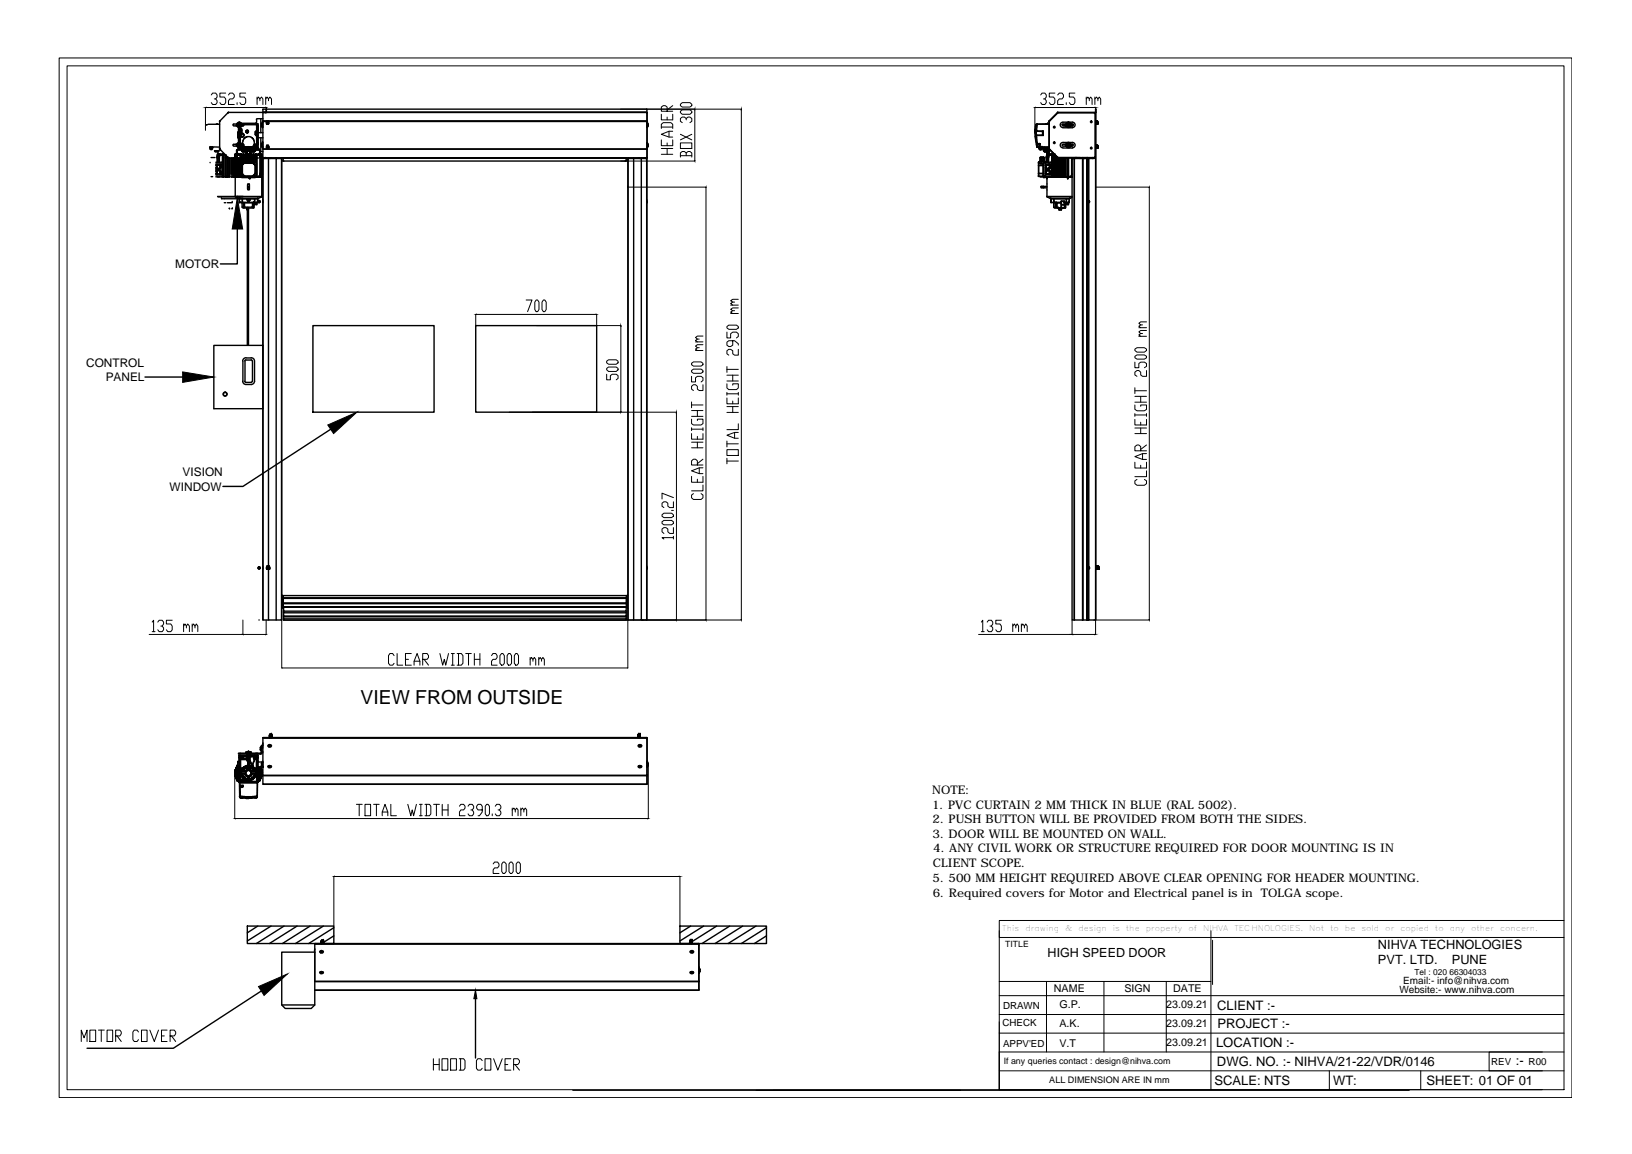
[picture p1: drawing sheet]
<svg xmlns="http://www.w3.org/2000/svg" width="297mm" height="210mm" viewBox="0 0 297 210" stroke-linecap="round" stroke-linejoin="round" font-family="sans-serif">
<defs><g id="words">
<text font-size="3.5" x="65.6" y="128">VIEW FROM OUTSIDE</text>
<g font-size="2.4">
<text x="221.5" y="183.6">CLIENT :-</text>
<text x="221.3" y="190.5">LOCATION :-</text>
<text x="221.6" y="187">PROJECT :-</text>
<text x="221" y="197.3">SCALE: NTS</text>
<text x="221.5" y="193.9">DWG. NO. :- NIHVA/21-22/VDR/0146</text>
<text x="242.6" y="197.3">WT:</text>
<text x="259.6" y="197.3">SHEET: 01 OF 01</text>
<text x="275.9" y="193.8">:-</text>
</g>
<g font-size="2.3">
<text x="250.8" y="172.6">NIHVA TECHNOLOGIES</text>
<text x="190.7" y="174">HIGH SPEED DOOR</text>
<text x="250.8" y="175.4">PVT. LTD.</text>
<text x="264.3" y="175.4">PUNE</text>
</g>
<g font-size="2.2">
<text x="31.9" y="48.8">MOTOR</text>
<text x="15.7" y="66.8">CONTROL</text>
<text x="19.2" y="69.4">PANEL</text>
<text x="30.9" y="89.2">WINDOW</text>
<text x="33.2" y="86.6">VISION</text>
<text x="169.6" y="147.1">1. PVC CURTAIN 2 MM THICK IN BLUE (RAL 5002).</text>
<text x="169.7" y="144.4">NOTE:</text>
<text x="169.7" y="149.7">2. PUSH BUTTON WILL BE PROVIDED FROM BOTH THE SIDES.</text>
<text x="169.7" y="152.4">3. DOOR WILL BE MOUNTED ON WALL.</text>
<text x="169.9" y="155">4. ANY CIVIL WORK OR STRUCTURE REQUIRED FOR DOOR MOUNTING IS IN</text>
<text x="169.7" y="160.4">5. 500 MM HEIGHT REQUIRED ABOVE CLEAR OPENING FOR HEADER MOUNTING.</text>
<text x="169.8" y="157.7">CLIENT SCOPE.</text>
<text x="169.8" y="163.1">6. Required covers for Motor and Electrical panel is in</text>
<text x="229.5" y="163.1">TOLGA scope.</text>
</g>
<g font-size="1.9">
<text x="191.8" y="180.4">NAME</text>
<text x="192.8" y="183.3">G.P.</text>
<text x="204.7" y="180.4">SIGN</text>
<text x="212.3" y="183.3">23.09.21</text>
<text x="213.5" y="180.4">DATE</text>
<text x="192.8" y="190.5">V.T</text>
<text x="192.8" y="186.7">A.K.</text>
<text x="212.3" y="186.8">23.09.21</text>
<text x="212.3" y="190.2">23.09.21</text>
</g>
<g font-size="1.8">
<text x="255.4" y="179">Email:- info@nihva.com</text>
<text x="182.6" y="183.6">DRAWN</text>
<text x="254.7" y="180.6">Website:- www.nihva.com</text>
<text x="182.5" y="186.6">CHECK</text>
<text x="182.6" y="190.4">APPV'ED</text>
<text x="271.4" y="193.8">REV</text>
<text x="278.2" y="193.8">R00</text>
</g>
<text font-size="1.7" x="191" y="197">ALL DIMENSION ARE IN mm</text>
<g font-size="1.6">
<text x="183" y="172.3">TITLE</text>
<text x="182.7" y="193.6">If any queries contact : design@nihva.com</text>
</g>
<text font-size="1.5" x="257.4" y="177.3">Tel : 020 66304033</text>
<g font-size="1.4">
<text x="182.4" y="169.3">This</text>
<text x="186.6" y="169.3">drawing</text>
<text x="193.9" y="169.3">&amp;</text>
<text x="196.3" y="169.3">design</text>
<text x="202.5" y="169.3">is</text>
<text x="204.9" y="169.3">the</text>
<text x="208.5" y="169.3">property</text>
<text x="216.3" y="169.3">of</text>
<text x="219" y="169.3">NIHVA</text>
<text x="224.7" y="169.3">TECHNOLOGIES.</text>
<text x="238.3" y="169.3">Not</text>
<text x="242.1" y="169.3">to</text>
<text x="244.8" y="169.3">be</text>
<text x="247.8" y="169.3">sold</text>
<text x="252.1" y="169.3">or</text>
<text x="254.9" y="169.3">copied</text>
<text x="261.2" y="169.3">to</text>
<text x="263.9" y="169.3">any</text>
<text x="267.7" y="169.3">other</text>
<text x="273" y="169.3">concern.</text>
</g>
</g></defs>
<!-- layer: 0 -->
<g fill="none" stroke="#000" stroke-width=".25">
<path d="M47.9 19.9v.5M47.9 19.9h-.1M47.9 19.9h69.8M48.4 19.9h.1zM48.4 19.9v.5M48.5 19.9v.5M117.7 19.9v.5M199.4 19.9h.1M199.4 19.9v.5M199.4 19.9v.6h-6.9l-1.5 1.6v5l1.5 1.6h4.1h-.7M37.6 22.7h.1zM37.9 22.6h2.1"/>
<path d="M38.2 26.8h.5zM38.2 26.8h.5M38.2 26.8h.1M38.2 26.9h.1M38.2 29.5v.1M38.3 26.9h.1M38.3 27.2h.3M38.4 26.7l1.6 .1M38.4 27h-.2v.1h.2M38.4 28.7h.7M38.4 32.1h.3M38.5 27.1h.2"/>
<path d="M38.5 27h.2M38.6 26.9v.1M38.7 26.9h.1M38.7 26.8v.1M38.7 27h.1M39 27.5h.8zM39 27.4h.8M39.2 27.6h.5M39.3 29.5h1.2M39.3 32h1.1M39.3 29.7h1.1M39.3 29.9l.2 .1-.1 .2"/>
<path d="M39.3 31.5v.3M39.3 30.5v.7M39.3 30v.1M39.4 31.5l-.1 .3h.3M39.4 31.5l.2 .3M39.4 31.2l.2-.3a.46 .46 0 0 1 .6 .2 .46 .46 0 0 1-.1 .6M39.4 31.2h-.1M39.4 31.5l.1 .2h-.2M39.4 31.5h-.1M39.4 22.5h.2M39.6 30l-.3-.1 .1 .3M39.6 30l-.2 .2"/>
<path d="M39.6 29.9v.1M39.6 31.7v.1M39.6 28.7v-.5v.5M39.6 28.2l-.1 .5zM39.6 28.2h.1M39.6 35.7h8M39.6 28.2l.4-.1zM39.6 28.2h.2M39.6 28.2v1.3M39.6 32.2h.1M39.7 28.7h.1M39.7 27.6l-.1 .4"/>
<path d="M39.7 35.8h4.5M39.7 32.2h.1M39.8 28.2l.4-.1zM39.8 28.2h.1M39.8 28.2l-.1 .5zM39.9 28.7l.1-.5-.1 .5M39.9 28.7h.1M39.9 28.1l-.3 .1M39.9 27.1h.1M40 22l-.1 .1M40 28.1h1M40 28.1v.1"/>
<path d="M40 28.2l.4-.1zM40 28.2l-.1 1.3M40 28.2h.1M40 28.2h-.4l-.1 1.3M40 28.1h.1M40 27.1h.1M40 28.1l-.4 .1M40 32.2h.1M40 22v.1M40 30l.2 .1v.4l-.2 .2h-.4l-.3-.2v.7l.4-.3 .4 .2 .1 .4-.2 .2M40 29.9v.1M40 31.7v.1"/>
<path d="M40 29.9h.4v1.9h-.4M40 29.9l.4 .1M40 30l.2 .2-.1 .5-.5 .1-.3-.3M40.1 31.7h.1M40 27.1l1.6 1.6M40 22.1v5M40 31.7h.1M40.1 30h.1M40.1 28.1l-.1 .1M40.1 27.1h.1M40.1 28.1v.1M40.1 27.3h.1"/>
<path d="M40.1 28.1l.1 .1zM40.2 28.2h-.4l-.1 1.3M40.2 28.2h.1M40.3 29.5h.1v2.6l-1.1 .1M40.3 36.2h.1M40.4 36.2h2.7M40.4 28.1h.1M40.4 31.7l-.4 .1M40.5 28.1h.1M40.4 28.1v.1M40.5 28.1v1.4v-1.3h-.5M40.5 28.1v.1"/>
<path d="M40.6 28.2v4l.1-.1M40.6 32.2h.1M40.6 28.2h.1M40.7 31.7v.4zM40.7 28.2v.5zM40.7 28.7v3M40.7 28.2v.5M40.7 28.2v3.9M40.7 28.2h.1M40.7 32.2h-.1M40.7 32.2h.1M40.7 28.1h.1"/>
<path d="M40.7 32.1h.1M40.7 32.1v.1M40.7 28.1l-.1 4.1M40.7 28.1v4.1M40.8 36.9h.3M41 32.2h.1M41 31.7h.1M41 28.2v.5M41 28.2v4M41 32.1l.1 .1M41.1 32.2h.1M41.1 32.2h-.1"/>
<path d="M41.1 32.1v.1M41.1 28.2v4M41.2 32.2h-.1M41.2 28.3v3.9M41.4 36.9h.9M41.4 32.2h.1M41.4 28.5v3.7M41.4 28.6v3.6M41.5 32.2h.1M41.5 32.1v.1M41.5 28.7v3.5M41.5 20.5l-1.4 1.5"/>
<path d="M41.6 20.4h-.1M41.6 20.4v.1M41.6 28.7l-.1 3.5M41.6 28.7h3.1M41.6 20.5l6.8-.1-.2 .1M41.8 32.2h.1M41.8 28.7v3.5M41.8 37.9v.1M41.8 32.1v.1M41.9 28.7v3M42.2 32.2h.1M42.2 28.7v3"/>
<path d="M42.2 28.7l.1 3.5M42.2 37.9v.1M42.3 36.8h.1M42.3 28.7v3.5M42.3 37.9h.1M42.5 32.2h.1M42.5 28.7v3.5M42.6 32.2h.1M42.6 32.1h.1M42.6 22.9h.5M42.6 26.6h.5M42.6 28.7v3"/>
<path d="M42.6 28.7v3.5zM42.7 28.7v3M42.7 28.7h.1M42.7 31.7h.1M42.7 31.7l.1 .4M42.8 28.2h.1M42.8 35.7v.1M42.8 31.3h.1M42.8 29.5h.1M42.8 29.1h.1M42.8 30.8h.1M42.8 28.7v.4"/>
<path d="M42.8 30.9v.4h.1M42.8 29.1v.4M42.8 31.3l.1 .8M42.8 28.2l-.1 .5M42.8 28.7h.1M42.8 29.5v1.3M42.8 31.2h.1M42.8 30.9h.1M42.8 32.2h.1M42.8 30.8v.1M42.8 31.7l.1 .4M42.8 28.2l.4-.1z"/>
<path d="M42.8 28.2v3.9M42.8 32.2h.4M42.9 28.2h.1M42.9 32.1h.1M42.9 28.2l.3-.1-.3 .1M42.9 32.2h.3zM42.9 28.2l-.1 .9M42.9 28.2l-.1 .5M42.9 32.1v.1M42.9 32.1l-.1 .1M42.9 32.1l.1 .1M42.9 32.2h.1v-3.5l-.1 3.5"/>
<path d="M42.9 28.7l.1-.5-.1 .5M42.9 31.7h.1M42.9 28.7h.1M42.9 29.1h-.1M42.9 28.7v3.5M42.9 31.7l.1 .4M42.9 31.7v.4M42.9 28.2v.5M42.9 32.1l.5 .1M42.9 26.3l.2 .3M43 31.7h.1M43 31.7v.4z"/>
<path d="M43 31.7v.4M43 32.1h.1M43 28.2h.1M43 28.2l.4-.1zM43 32.1l.4 .1zM43 28.2v3.9M43 32.2h.4M43 32.2h.4zM43 26.4l.1 .2M43 28.7v3.5M43 28h.1M43.1 28h.1"/>
<path d="M43.1 27.5v.5M43.1 27.5h.1M43.1 26.2l-.7 .1 .1 .2M43.1 22.6h-.7l.1 .3M43.1 28.7l.1-.5-.1 .5M43.1 31.7l.1 .4zM43.1 28.7h.1M43.1 31.7h.1M43.1 22.6l-.2 .3M43.1 22.6h.1M43.1 28.7v3M43.1 31.7l.1 .4"/>
<path d="M43.2 32.2h.1M43.2 28.1l-.3 .1M43.2 28.1h.1M43.2 28.2h.1M43.2 32.1h.1M43.2 32.1l.4 .1M43.2 32.2h.5zM43.2 28.1h4.1M43.2 36.2h3.7M43.2 32.1l.5 .1zM43.2 28.2v3.9M43.2 32.2h.5"/>
<path d="M43.2 28.1v.1M43.2 27.3v.9M43.2 32.1v.1M43.2 28.2l-.1 .5M43.2 27.2h.1M43.2 28.1l-.3 .1-.1 .5M43.2 28.1l.1 .1M43.3 32.2v-3.5l.1 3v-3v3.5M43.3 25h.1M43.3 24.1h.1M43.3 24.1v.9M43.3 24.1v1h.2"/>
<path d="M43.3 32.2h.1M43.3 28.7v3.5M43.3 24.1h.2M43.3 31.7l.1 .5zM43.3 27.2l-.1 .1h.8h-.8M43.3 27.2h.7M43.3 32.1h.1M43.4 31.7v.4zM43.4 32.1h.1M43.4 32.2h.1M43.4 28.1h.1M43.4 26.4l.1 .3"/>
<path d="M43.4 28.1v.1M43.4 28.2h-.4M43.4 28.2h.1M43.4 22.8v1.3M43.4 25.1v1.3M43.5 26.3h.1v.2h-.1zM43.5 23.6h.1M43.5 23.4h.1M43.5 23h.1M43.5 25.4l.1 .6M43.5 26l.1 .2M43.5 23v.7"/>
<path d="M43.5 23.7h.1M43.5 23.2h.1M43.5 36.1h.1M43.5 32.2h.1M43.5 32.2l.5-.1zM43.5 22.6l.1 .3-.2-.2zM43.5 26.8v.2h.6v-.1M43.5 36.2h.6M43.5 36.2l.1 .6M43.5 36.2h.1M43.5 28.7v3.5M43.6 26.7v.1"/>
<path d="M43.6 26.8h.1M43.6 26.8l-.1 .2M43.6 23.7v1.7M43.6 36.2v.6h.5M43.6 24.1h.1M43.6 23.4h.1M43.6 36.8h.1M43.6 23.4l.1-.8h3.1v1.2l-.1-.1 .1 .2-.3 .2v.3l.3 .2-.1 .1 .1-.1v1.6M43.6 23.4l.1-.1v.1l.2 .2a.32 .32 0 0 1-.2 .5v.2l-.1-.1M43.6 24.2v2l.1-.1v.1l.2 .2v.2h.1l.2-.4M43.6 23.3l.1 .1M43.6 24.2h.1"/>
<path d="M43.6 23.4v.8M43.6 26.1l.1 .1M43.6 26.2h.1M43.6 26.7l.1 .1M43.6 23.4l.1 .1M43.6 36.8h.5M43.6 32.2h.1M43.7 28.1h.1M43.7 36.8h.1M43.7 23.4h.1M43.7 23.4v.1M43.7 24.1h.1"/>
<path d="M43.7 24.1l-.1 .1M43.7 22.5l-.1 .1M43.7 26.2h.1M43.7 26.2v.5l.3 .1M43.7 23.5l.1 .1a.26 .26 0 0 1 .1 .3 .26 .26 0 0 1-.2 .1v.1M43.7 23.5h.1M43.7 23.5v.6M43.7 23.4l.2 .3-.2 .4M43.7 26.2l.2 .4M43.7 36.2h.1M43.7 28.1v4.1v-4h-.5M43.7 28.1v.1"/>
<path d="M43.7 22.7h3v1l-.3 .3v.4l.3 .3v1.4l-.2 .2-.1 .4h-.4l.3-.5-.1-.8-.7-.6h-.5l-.5 .3-.3 .6v.6l.2 .4h-.4v-.4l-.3-.2v-1.4l.2 .1a.35 .35 0 0 0 .5-.1 .35 .35 0 0 0-.2-.5 .35 .35 0 0 0-.5 .2l.4-.6-.1-.3-.3-.2zM43.7 24.4l.1 .3M43.7 32l.3 .3M43.8 24.4h.1M43.8 22.5l-.2 .1v4.2v-.6M43.8 22.5h.5M43.8 22.5h.1M43.8 22.5h3.1M43.8 22.5h-.2v4.3h.3M43.8 22.5h-.2v4.3M43.8 32.2h.1M43.8 29.6v2.4"/>
<path d="M43.8 28.2h.1M43.8 32.2h-1v3.5M43.8 28.2v1.3M43.9 28.2h.1M43.9 28.1h.1M43.9 26.6v.1M43.9 28.1l.1 .1M43.9 28.1l-.1 .1M43.9 28.2v.5v-.5M43.9 28.7h.1M43.9 28.2v.5zM43.9 28.7v.7"/>
<path d="M43.9 26.6l.1 .2h2.5l-.1-.1M43.9 26.6h.1M43.9 26.7l.1 .1M43.9 22.5h2.7M43.9 26.9h.1M43.9 28.2v1.2v-.7M43.9 28.1v.1M43.9 26.7h.1M44 26.8h-.3h.2M44 26.8h.1M44 27.1h.1M44 31.5h.1"/>
<path d="M44 30.1h.1M44 26.9h.6zM44 28.2h-.1M44 27.1v.3M44 31.6l.5 .5M44 26.8v.1M44 28.2v1.2M44 30.1v1.4M44 32.2h.1M44 36.8v.1M44 29.3l-.3 .3M44 27.4v.1"/>
<path d="M44 32.2h.2h-.2M44 22.6h.4l-.1 .3M44 26.2l.4 .1-.1 .2M44 22.6l.1 .2M44 27.4h.1M44 27.4v-.3h.1v.3M44 30.1l.5-.5zM44 31.5l.5 .5M44 31.5v.1M44 32.3h2.5M44 22.9h.3M44 26.6h.3"/>
<path d="M44 22.6l.2 .3M44 32.1h.1M44 32.2h-.4M44 27.5l.2 .1M44 27.5h.1M44 27.4h.8M44 27.5h.8M44 26.9v.1M44.1 32.1h.1M44.1 37.7l.2 .1M44.1 32.2h.1M44.1 27.1h.4v.3h-.4z"/>
<path d="M44.1 36.2v.6M44.1 36.8h.1M44.1 31.7v.4zM44.1 31.7h.1M44.1 27h.6l-.4 .1h.4h-.2v.3h.4M44.1 36.2h.9v.1a.25 .25 0 0 0 .2 .3 .25 .25 0 0 0 .3-.3v-.1h.8v.6h-2.2zM44.1 36.8h2.2M44.1 27.1h.6M44.1 26.9l.6 .1M44.1 27h-.8v.2M44.1 31.7l-.1 .4M44.1 28.7v3"/>
<path d="M44.1 27.6h.1M44.2 22.9h.1M44.2 27.6h.5M44.2 32.1l-.3 .1M44.2 32.2h-.1h.1M44.3 22.5l2.6 .1v4.2l-.1-.6M44.3 22.5h2.6v4.3M44.3 36.8v.9M44.3 28.7h.1M44.3 28.2h.1M44.3 28.2v1.6M44.3 28.1h-.1"/>
<path d="M44.3 29.8h.1M44.3 36.9h-.3l.1 .8h.2M44.3 28.2v.5zM44.3 28.2v.5M44.3 28.1v.1M44.3 28.1h.1M44.3 28.1l.1 1.3v-1.2h-.1M44.3 29.8l-.3 .3M44.3 29.4h.1M44.3 29.4h.3l-.8 .1 .1 2.8 2.7-.1 .1-2.6-.2-.2h-.6h.3M44.3 37.7h.2M44.3 28.2v1.2"/>
<path d="M44.3 28.7v.1M44.3 29.4h-.3M44.4 26.7h1.6M44.5 32.1h.1M44.5 27.1h-.4h.6M44.5 28.7v.1M44.5 32h.1M44.5 29.6l-.2 .2M44.5 29.6h.1M44.5 29.6h1.4zM44.5 32l1.4 .1zM44.5 29.6l.1-.2h1.3v.2"/>
<path d="M44.5 29.5v.1M44.5 36.8h1.4M44.5 36.9v.8h1.4v-.8M44.5 32.1h1.4M44.5 27h.2M44.6 29.6h1.3M44.6 27h-.5h.4M44.6 29.4h1.3M44.6 26.9h.1M44.6 26.8h-.7l.1 .1M44.6 26.8v.2h-.2M44.6 28.2h.1"/>
<path d="M44.6 26.9h.3M44.7 26.9h.1M44.6 28.2v1.2M44.6 26.9l.1 .1M44.7 28.2h-.1M44.7 26.9h-.1M44.7 27.1h.1M44.7 27h.1M44.7 28.2h.1M44.7 27h-.6l.4 .1M44.7 27h-.6h.5h-.5h.4M44.7 29.4v-.7v.7"/>
<path d="M44.7 28.2v.5v-.5M44.7 28.1l-.1 .1M44.7 28.1v1.3M44.7 28.1h.1M44.7 27v.1M44.7 27.6h.1M44.7 26.8l.1 .1M44.7 26.9h.3zM44.7 26.9h.3M44.7 28.2v1.2M44.7 28.1v.1M44.7 27.1h.4"/>
<path d="M44.7 27.1h.3M44.7 27.1l.1 .1M44.7 28.2v.5M44.8 27.2h.1M44.8 27.2h.2h-.1M44.8 26.9h.1M44.8 26.9h.2M44.8 27.5l-.1 .1M44.8 27.1h-.1M44.8 28.7h-.1M44.8 27.5h.1M44.8 27.1v.1"/>
<path d="M44.8 27.4h.1M44.8 28h.2M44.8 28h.1M44.8 27.1h.3M44.8 27.2h-.1M44.9 27.4l-.1 .1M44.9 26.9h-.3M44.9 26.9h.2M44.9 27.2h.1M44.9 27.1h.1M44.9 28h.1M44.9 27.4l.1 .1"/>
<path d="M44.9 27.3v.1h.5M44.9 27.3h.7M44.9 26.9v1.1M44.9 37.8l.2 .3M44.9 37.8l.1 .3M44.9 23.9l.2 .1zM44.9 37.8l.2 .4M44.9 26.9h.2zM44.9 27.2v.2M44.9 26.8h.1M45 27.2h.1M45 26.8v.1"/>
<path d="M45 36.2v.1a.21 .21 0 0 0 .2 .2 .21 .21 0 0 0 .2-.2M45 37.8l.1 .3-.1-.2h.2M45 38.1h.1M45 26.9h.1M45 26.8h.1h-.5l.2 .2M45 37.9v.2M45 28h.1M45 28.7h-.2M45 38.2h.1M45.1 26.9h.1M45 38.1v.1M45 27.1h.1"/>
<path d="M45 28h.4zM45 27.5h.4v.5M45 27.5v.5M45 36.3a.21 .21 0 0 0 .2 .2 .21 .21 0 0 0 .2-.2M45 28.2h.1M45 26.8h.9l-.1 .2M45 38v.1M45 27.1v.9M45 28.2v1.2M45 38.2v24.6M45 27.2h.6M45.1 38.1h.1"/>
<path d="M45.1 32.1h.1M45.1 28.2h.1M45.1 38.2h.1M45.1 28.2v.5zM45.1 28.2v.5M45.1 28.1v.1M45.1 38.1v.1M45.1 37.9h.1M45.1 27.1h-.5M45.1 32.1h.2M45.1 27.1h.1M45.1 26.9v.1"/>
<path d="M45.1 33.5h.3v.9a.17 .17 0 0 1-.2 .1 .17 .17 0 0 1-.1-.1zM45.1 34h.3v.1h-.3zM45.1 37.9v.2l.1 .1-.1-.1M45.1 28.2v1.2v-.9h.3v-.3M45.1 28.1h.1M45.1 28.1l-.1 .1M45.1 27h.1M45.1 26.9v.2M45.1 37.9v.2M45.1 26.8h-.5M45.1 27.5h.1M45.1 26.8h.1"/>
<path d="M45.1 26.8v.1M45.1 27.5h.2M45.1 38.2v24.6M45.2 26.8v.2h-.1h.3M45.2 37.8v25M45.3 27.5h.1M45.3 26.8h.1M45.4 28.7h.1M45.4 28.7h.7zM45.4 29.2h.7M45.4 28.1l.1 .1M45.4 28.7h.7"/>
<path d="M45.4 28.5v.9M45.4 28.2h.1M45.4 26.9l.1-.1zM45.4 26.9h.1M45.4 27h.1M45.4 28.2v.4M45.4 28.1l-.3 .1M45.4 28.1h.1M45.4 26.8v.1M45.4 28.1v.1M45.4 28.7v.7M45.4 32.1h.1"/>
<path d="M45.4 27.4v.1M45.4 27.2h.1M45.4 27v.2M45.5 27.2h.1M45.4 32.4v.1M45.4 28h.2M45.4 26.8h-.3v.1M45.4 27.3v.1M45.4 29.1v.1M45.5 28.5l-.1 .1M45.5 27.1h.1M45.5 26.9l-.1 .1"/>
<path d="M45.5 26.9h.1zM45.5 28.2v.3h.5M45.5 36.2l-.1 .1M45.5 28.7h.1M45.5 27.1h.3M45.5 27.1l-.1 .1M45.5 26.9h.1M45.5 26.9h.3zM45.5 27h.1M45.5 27.2h.3M45.5 27.2h.2M45.5 27.1v.1"/>
<path d="M45.5 28.7l.1 .1M45.6 26.9h-.1M45.6 27.4v.1M45.6 28h-.1M45.6 27.2h.1M45.6 26.9h.2M45.6 27.4h.9M45.6 27.4l-.2 .1 .2 .5M45.6 27.3l-.2 .1M45.6 28h.1M45.6 27.2v.8M45.6 27.4h.1"/>
<path d="M45.6 27.5l.1 .1M45.6 27.5h.1M45.6 26.9h.1M45.6 27.5h.8M45.6 28.8h.1M45.6 27.2h-.1M45.6 26.9h-.2M45.6 27.1h.2M45.6 28.7v.1M45.6 27.1h-.1M45.6 28.7h-.6M45.6 27.2h.2"/>
<path d="M45.6 27.6v.4M45.7 27.1h.2M45.7 28.7v.4h-.3M45.7 27.2h.1M45.7 29.1h.1M45.7 28.2v.3M45.7 29.2v.2M45.7 26.9h.1M45.7 28.2h.1M45.8 28.2h.1M45.7 26.9l-.1 .5v-.2M45.8 27.2h.1"/>
<path d="M45.7 27.6h.6M45.7 26.8h.1M45.8 27.6h.1M45.8 26.9h.1M45.8 28.1l-.1 .4M45.8 28.1h.1M45.8 26.8h.1h-.4M45.8 28.2l-.1 .3M45.8 28.1v.1M45.8 28.5v-.3v.3M45.8 26.8v.1M45.8 28.7v.4"/>
<path d="M45.8 29.2v.2M45.8 26.8l.1 .1zM45.8 26.9l.1 .1M45.8 26.9l.1 .1zM45.8 27h.1M45.8 28.2v.3v-.3M45.9 27.1h-.1M45.9 27.2h.1M45.9 27v.2M45.9 27h.1M45.9 27.1h.3h-.3h.1M45.9 27.1h.1"/>
<path d="M45.9 27.1h.4M45.9 27.1h.5M45.9 27l.4 .1h-.3M45.9 27h.4h-.3M45.9 27.1h.2v.3v-.3h.4v.3v-.3M45.9 27.1v.1M45.9 26.8h-.5M45.9 26.9v.1M45.9 26.9h.1M45.9 26.9h.6M45.9 32h.1M45.9 29.5l.1 .1"/>
<path d="M45.9 32.1h.1M45.9 32l.1 .1M46 28.5l.1 .1M46 27.1h.3h-.3M46 29.6l.5 .5M46 29.6l.2 .2M46 27.1h.1M46 27h-.1h.4h-.4h.4M46 27h.3M46 29.1v.1M46.1 28.7v.4h-.3M46.1 29.1h.1"/>
<path d="M46.1 28.7h.1M46.1 28.2h.1M46.1 37.7l.1 .1h-1.9M46.1 28.2v1.2M46.1 29.4h.1M46.2 28.2h.1M46.2 29.8h.1M46.2 36.9h.1M46.2 36.9v.8M46.2 28.7h.1M46.2 28.2v.5M46.2 28.1v.1"/>
<path d="M46.2 28.1h.1M46.2 29.4h.3M46.2 28.2v1.6M46.2 29.8l.3 .3M46.2 37.8h-.1M46.2 27l.2 .1h-.5h.1M46.2 36.9l-.1 .8h-.2M46.2 28.1v1.3M46.2 28.2v1.2M46.3 27.6h.1M46.3 26.9l-.4 .1M46.3 27v.1"/>
<path d="M46.3 36.8h.1M46.3 27.1h.1M46.3 27h.1M46.4 36.8h.1M46.4 27.5l-.2 .1M46.4 36.2l-.1 .6M46.4 36.8h.5M46.4 27.5h.1M46.4 27h.6M46.4 36.2h.5v.6h-.5M46.4 26.9v.1M46.4 27.4v.1"/>
<path d="M46.4 29.3l.3 .3v2.4l-.3 .3M46.4 30.1h.1M46.5 27.4h.1M46.5 30.1v1.4zM46.5 31.5h-.1M46.5 30.1h.1M46.5 31.5v.1M46.5 31.5l-.6 .5M46.5 31.6l-.5 .5M46.5 28.2v1.2v-.7M46.5 26.8h.4M46.5 26.9l-.6-.1v.1"/>
<path d="M46.5 26.8v.1M46.5 27.1h.1M46.5 30.1v1.5M46.5 28.2h.1M46.5 27.2h.6M46.5 26.7v.1M46.5 26.6v.1h-.1M46.5 26.6h.1M46.5 26.6v.1M46.5 26.6l.3 .2M46.5 28.2l.1 .5zM46.6 28.1h.1"/>
<path d="M46.5 22.4h-2.8l-.3 .4M46.6 28.1v.1M46.6 28.1l-.1 .1M46.6 28.7v.7M46.6 28.2v.5zM46.6 28.2h.1M46.6 28.2v1.3M46.8 32.2h.1M46.8 28.2v4h.5M46.8 28.2h.5M46.8 28.7v.1M46.8 26.2l-.3 .4"/>
<path d="M46.8 23.9l-.3 .3 .3 .4M46.8 24.6h.1M46.8 23.9h.1M46.8 26.2l-.4 .4M46.8 23.9l.1-.1-.1 .8M46.8 26.2h.1M46.8 26.2l-.2 .4M46.8 26.2v.6M46.8 23.9l-.2 .2v.2l.2 .3M46.8 36.8v.4h-.3a.16 .16 0 0 0 .1-.2 .16 .16 0 0 0-.3 0 .16 .16 0 0 0 .1 .2l-.2 .1M46.8 28.1v4.1M46.8 28.1l.5 .1z"/>
<path d="M46.8 28.1v.1M46.8 28.1h.1M46.8 23.8v.1M46.8 23.8h.1M46.8 23.8v.8M46.8 26.1v.1M46.8 22.5l.1 .1M46.8 36.8h.1M46.9 22.7l.1 .3M46.9 36.8h.1M46.9 26.8h-.1M46.9 26.8l.1 .2h-.5v-.1"/>
<path d="M46.9 27h.1M46.9 36.2v.6M46.9 36.2h.1M46.9 22.5v4.3M46.9 23.7h.1M46.9 23.2h.1M46.9 36.1h.1M47 23.6h.1M47 23.4h.1M47 26h.1M47 23h.1M47 23.1h.1"/>
<path d="M47 27h.1M47 26.8h.1M47 26.8v.2M47 23.7l-.1 1.7M47 25.4l-.1 .6M47 23v.7M47 26v.3l-.1 .2M47 28.7v.1M47 25.1h.9M47 24.1h.9M47 27h.1v.2M47 32.2h.1"/>
<path d="M47 28.1h.1M47 28.2h.5l.1 .5M47 28.1v.1M47 28.2h.1M47.1 28.1l.4 .1zM47.1 36.7h.1M47.1 36.7v.1M47.1 36.8h.1M47.1 27.2l.1 .1M47.2 28.1h.1M47.2 27.2h.1M47.2 36.7h-.1"/>
<path d="M47.2 36.7l-.1-.1v.1M47.2 36.7h.1M47.2 36.8h.1M47.2 32.2h.4h-.3M47.2 28.1l.4 .1zM47.2 32.2h.1M47.2 27.3h-.7h.8v.9h.3M47.2 28.1v.1M47.2 32.1h.1M47.3 36.7l-.1 .1M47.3 36.7h.1M47.3 28.2v3.5"/>
<path d="M47.3 32.2h.1M47.3 28.1h.1M47.3 32.2h-.5M47.3 28.2v3.9M47.3 32.1h.1M47.3 28.1v.1M47.3 27.5h.1M47.3 28h.1M47.3 28.2h.1M47.3 28.2v.5M47.3 28.1l.3 .1M47.3 32.1v.1"/>
<path d="M47.3 31.7v.4zM47.3 31.7h.1M47.3 28.7h.1M47.3 31.7v.4M47.4 28h.1M47.4 27.5v.5M47.4 27.5h.1M47.4 27.6h.5M47.5 28.2l.1 .5M47.5 28.2h.1M47.5 32.2h-.5M47.5 32.2h.1"/>
<path d="M47.5 32.2h-.4M47.5 21.6v2.5M47.5 25.1v2.5M47.5 28.2l.1 .5zM47.6 22.9l.1 .2M47.6 26.6l.1 .2M47.6 28.7h.1M47.6 28.7v3M47.6 31.7l-.1 .4-.5 .1M47.6 31.7l-.1 .5M47.6 28.2h.1M47.6 28.2l.1 .5"/>
<path d="M47.6 32.2h-1h1M47.6 32.2h.1M47.6 28.2v3.9l.1-.4M47.6 22.6v.3M47.6 26.3h.1M47.6 26.4v.1M47.6 35.8h-4.7l.6 .4M47.6 35.8l-.7 .4M47.6 32.1h.1M47.6 32.1v.1M47.6 35.7v.1M47.6 32.1l-.3 .1"/>
<path d="M47.6 32.2v3.5M47.7 31.7l-.1 .4M47.7 28.2l-.4-.1 .4 .1M47.7 28.2h.1M47.7 28.2v3.9M47.7 28.2v.5M47.7 32.2h.1M47.7 26.3h.1M47.7 28.7v3M47.7 32.2h-.4M47.7 31.7v.4M47.7 22.4l-.1 .2"/>
<path d="M47.7 26.1l-.1 .2M47.8 23.1h.1M47.8 22.4h.1M47.8 26.8h.1M47.8 26.1h.1M47.8 23.2h.1M47.8 22.3h.1M47.8 26h.1M47.8 26v.9M47.8 22.3v.9M47.8 26.1v.7M47.8 26.9h.1"/>
<path d="M47.8 36.5v.4M47.9 36.5h.1M47.9 36.9h.1M47.9 28.7v84.1M47.9 22v-1.6h69.8l.1 1.7M47.9 21.6h-1.2v.6l-.2 .2M47.9 22l69.8 .1zM47.9 22.1v5h69.8v-5M47.9 27.1h69.8M47.9 28.7h69.8M47.9 20.4h69.8zM47.9 28.7v.1"/>
<path d="M48.1 28.7l-.1 .1M48.1 28.7v.1M48.2 28.7h.2M48.3 28.7v.1M48.4 20.4h.1M48.5 20.4l-.1 .1M48.5 26.7v.2M48.5 22.2v.3M48.5 22.5v-.3l.1 .3M48.5 26.6v.3M48.5 26.6l.1 .3M48.5 26.6h.1"/>
<path d="M48.5 26.9h.1M48.5 22.2h.1M48.5 22.5h.1M48.6 22.2v.3M48.6 22.3v.2M48.6 26.9v-.3v.3M48.6 26.7v.2M48.6 26.6v.3M48.6 26.6h.1M48.6 26.9h.1M48.6 22.2h.1M48.6 22.5h.1"/>
<path d="M48.6 22.5v-.3l.1 .3M48.6 22.3l.1 .2M48.6 26.6l.1 .3M48.6 26.6v.3l.1-.3M48.7 22.2v.3M48.7 22.3v.2v-.2M48.7 26.6v.3M48.7 26.7v.2M48.7 26.6h.1M48.7 26.9h.1M48.7 22.2h.1M48.7 22.5h.1"/>
<path d="M48.7 22.2l.1 .3M48.7 22.3v.2M48.7 26.6l.1 .3M48.8 22.5v-.3v.3M48.8 22.2v.3M48.8 22.3v.2M48.8 26.6v.3v-.3M48.8 26.9v-.2v.2M48.8 26.6v.3M48.8 26.6h.1M48.8 26.9h.1M48.8 22.2h.1"/>
<path d="M48.8 22.5h.1M48.8 22.2l.1 .3zM48.8 26.7l.1 .2M48.9 22.3v.2M48.9 22.2v.3M48.9 26.9h.1M48.9 26.6h.1M48.9 26.6v.2v-.1M48.9 26.6v.3M48.9 26.7v.2M48.9 22.2h.1M48.9 22.5h.1"/>
<path d="M48.9 28.8h-1v84h1M48.9 26.6v.1M49.2 28.7v.1M50.3 28.8h.9v84h-.9zM50.3 28.8h-1.4v84h1.4M51.2 28.8v84M51.3 29.3h63M51.5 29.1l.1 .2M51.5 28.7h62.5M51.5 28.8v.4M113.9 29.1l-.1 .2M114 28.8v.4"/>
<path d="M114.3 34h.1M114.3 28.8h1v84h-1M114.3 28.8v84M115.3 28.8h1.4v84h-1.4M116.3 28.7v.1M116.7 28.8h1v84h-1M117.4 28.7v.1M117.5 28.7l.1 .1M117.7 28.8v84M117.7 36.9h.1M117.7 36.5h.1M117.7 20.5l.1 1.5"/>
<path d="M117.7 20.5h.1M117.7 28.7v.1M117.7 22.1h.1M117.8 26h.1M117.8 23.2h.1M117.8 22.1l-.1 5M117.8 27.1l-.1 1.6h-69.8v-1.6M117.8 27.1l-.1 1.5M117.8 28.6l-.1 .1M117.8 36.5v.4M117.8 22.4l.2 .2M117.8 26.1l.2 .2"/>
<path d="M117.8 22.4h.1M117.8 23.1h.1M117.8 26.1h.1M117.8 26.8h.1M117.8 26.9h.1M117.8 22.3h.1M117.8 22.4v.7M117.8 22.3v.9M117.8 26v.9M118 22.6v.3l-.2 .2M118 26.3v.3l-.2 .2M188.4 23.7h.1"/>
<path d="M188.4 24.1h.1M188.4 23.7v.4M188.4 23.7v.4zM188.5 23.7l.1 .2M188.5 23.7l.2 .2M188.5 23.7v1l.2-.1M188.5 22.7h.2zM188.6 24.6h.1M188.7 22.7l.1-.1h-.3l-.1 .5v1.9l.3 1.7v-.5h.1M188.7 24.6l-.2 .1 .1 .9 .1 .6h.1M188.7 23.9h.1M188.7 24.6h.1"/>
<path d="M188.7 26.7l.1 .1h.5M188.7 23.9v.7M188.7 23.9h1.1M188.7 23.8v.1M188.8 26.2h.1M188.8 22.6l-.1 1.2h1.2v.8h-1.2l.1 1.6h.5v.5M188.8 22.6h-.1l-.2 1.1M188.8 26.2l.1 .4M188.8 26.2h.4M188.8 22.6h2.1M188.8 26.1v.1M188.8 26.5l-.1 .1"/>
<path d="M188.9 26.6v.1h-.2l.2 .1M188.9 26.7v.1M188.9 26.8h.4M189 31.5h.1M189 30.1h.1M189 29.6h.1M189 30.1h.9v1.4h-.9zM189 31.5l.9 .1M189 31.6v.5h.9M189 31.5v.5M189 32.1h.1M189 29.6v.5"/>
<path d="M189 29.6h.2M189 32.1h.9M189.1 26.9h.1M189.2 26.9h.1M189.2 29.6h.1M189.2 26.8h.1M189.2 27.1l.3 .1zM189.2 29.6h-.2v.5M189.2 29.6l.3 .2h.4h-.5zM189.2 29.5h-.1M189.2 26.8h.4M189.2 26.8v.3h.1"/>
<path d="M189.2 26.2v.1M189.2 26.2h.1M189.2 26.2h.1v.5M189.2 26.7l.1 .1M189.2 26.2v.4h-.3M189.2 26.8l.2 .1h-.2zM189.2 27.2h.4M189.2 26.9l.1 .1zM189.2 29.5v.1M189.2 26.8v.1M189.2 26.6v.1M189.2 26.9l.1 .1h-.1h.4"/>
<path d="M189.2 27.2h.3M189.3 28.7v.4h.8v-.4M189.3 28.7h.2M189.3 26.8h1.6M189.3 26.7l1.6 .1M189.3 26.7v.1M189.3 32.1h.1M189.3 27h.2l-.1 .2zM189.3 28.7h.7M189.3 32.1h.3M189.3 28.7h.1M189.4 27.2h.1"/>
<path d="M189.4 26.8l-.1 .1M189.4 26.9h.1M189.4 32.1h.2M189.4 29.1v.1M189.4 26.9h.2zM189.4 26.8v.1M189.4 28.5l-.1 .1M189.5 26.9h.1zM189.5 28.5h.4M189.5 27.1h.1M189.5 29.2v.2M189.5 27.2h.1"/>
<path d="M189.5 29.1v-.4h.2h.2v.4M189.5 28.7v.4M189.5 34h.5v.1h-.5zM189.5 34l.5-.1v.3l-.5-.1M189.5 29.2h-.2v.2M189.5 26.9v.1M189.5 27h.1M189.5 26.9h.1M189.6 27h.1M189.6 29.3h.1M189.6 32.1h.1M189.6 26.8h.1"/>
<path d="M189.6 27.1l-.1 .1M189.6 29.3h.1zM189.6 26.9h.1M189.6 27.1v.1M189.6 26.8v.1M189.6 27v.1M189.7 29.3h.1M189.7 23.9h.1M189.8 23.9l.1 .7h-1.2M189.8 23.9l.1-.1zM189.8 24.6h.1M189.8 29.3h.1"/>
<path d="M189.8 23.9v.7M189.9 32v.1M189.9 32.1h.1M189.9 30v.1M189.9 29.4v-.2h-.4v.2h-.3v.2M189.9 28.7v.4M189.9 29.2h.2v.2M189.9 30.1h.1M189.9 29.8v.3M189.9 30.1h-.9v1.4M189.9 29.6v2.5M189.9 28.5l.1 .1"/>
<path d="M189.9 29.4h.1M189.9 27.1v.3v-.3h.3M189.9 27.1h.1M189.9 28.7h.2M189.9 29.4v.2v-.2h-.4v.4M189.9 29.4h.4v.2M189.9 29.4h-.7M189.9 29.2v.2M190 27.4v.1M190 27.4h.1M190 27.5l.1 .1M190 27.5h.1"/>
<path d="M190 26.9h.1M190 27.4h.9M190 27.5h.8M190 27.4h.8M190 33.9h.6M190 34.2h.6M190 26.9h.9zM190 26.8v.1h.9M190 29.1v.1M190 27.1h.7M190 27h.7h-.6h.1M190 27h.1"/>
<path d="M190 28.7h.1M190.1 26.9v.1M190.1 27.1h.6M190.1 27l.6 .1M190.1 27h.6l-.3 .1M190.1 27.1h.1M190.1 27.6h.1M190.1 27h.6M190.1 27.6h.5M190.3 31.5h.1M190.3 30.2h.1M190.3 27.1v.3v-.3h.4"/>
<path d="M190.3 32v.3h-.4v-.3h.4v-2.4h-.4v2.6M190.3 29.9l.1 .1-.1 .2M190.3 30.5v.7M190.3 31.5v.3M190.3 29.5h.5M190.3 32h1.1M190.3 29.7h1.1M190.3 30.1h.1M190.3 31.5v.3h.2M190.3 31.5l.2 .3M190.3 31.2l.2-.3h.5l.2 .4-.2 .4M190.3 31.5l.1 .2h-.1"/>
<path d="M190.3 30.5h.1M190.3 30v.1M190.3 22.5h.1M190.3 22.5h.5zM190.4 27.1h-.3h.5M190.4 27.1h.1M190.4 28.7h.1M190.4 28.7v.8M190.5 30l-.2 .2M190.5 30l-.2-.1v.3M190.5 29.9v.1M190.5 31.7v.1"/>
<path d="M190.5 35.7l.1 .1M190.5 28.2h.1M190.5 28.2v.5M190.5 28.2l-.1 .5M190.6 28.2h.1M190.6 27.6v.4M190.6 28.2l-.1 1.3 .1-1.3M190.6 32.2h4.5zM190.6 27.1h.1M190.6 32.4v.1zM190.6 32.2v3.5h4.5M190.6 28v-.4v.4"/>
<path d="M190.6 28.2l.4-.1zM190.6 28.2l-.1 .5zM190.6 28h.1M190.6 28h.3M190.6 28.7h.1M190.6 28h.3v.1M190.6 27.6h.1M190.6 32.2h.1M190.7 22.5h.1M190.7 26.9v.1M190.7 27h.1M190.7 28.2l-.1 1.3"/>
<path d="M190.7 28.2l.4-.1zM190.7 28.2h.1M190.7 28.2l-.1 .5zM190.7 27l-.7 .1M190.7 27.1h.1M190.7 27.1v.3M190.7 27.1h.2v.3M190.8 27.5l-.2 .1M190.8 27.5h.1M190.8 27.4v.1M190.8 27.4h.1M190.8 28.7l.1-.5-.1 .5"/>
<path d="M190.8 28.7h.1M190.8 28.7v.8M190.9 28h.1M190.9 26.9h.1M190.9 26.9h-.1M190.9 26.8v.1M190.9 28.1h.1M190.9 28.1h1l-1.3 .1M190.9 28.1v.1M190.9 28.2h.1M190.9 28.2h-.4v1.3M190.9 28.1l-.4 .1"/>
<path d="M190.9 27.1h.1M190.9 26.8h.1M190.9 32.2h.1M190.9 28.2l-.1 .5M190.9 22v.1M190.9 29.9h.1M190.9 31.7h.1M190.9 31.8h.1M190.9 22.1h.1M190.9 27v.1M190.9 30h.1M190.9 22.5l-2.1 .1"/>
<path d="M190.9 28.2l.5-.1zM190.9 28.2v1.3M190.9 30l.2 .2-.1 .5-.3 .1-.4-.3v.7l.3-.3 .5 .2v.4l-.2 .2M190.9 29.9v.1M190.9 31.7v.1M190.9 29.9h.5v1.9h-.5M190.9 29.9l.5 .1M190.9 30l.2 .1 .1 .3-.3 .3a.36 .36 0 0 1-.6-.1v-.1M191 31.7h.1M190.9 22l1.6-1.5zM190.9 27.1l1.6 1.6zM191 28.1h.1"/>
<path d="M191 27.3l-.2 .2M191 27.3l-.1 .7M191 30h.1M191 22.1l-.1 5M191 27.3h.1M191 27.2v.1M191.1 27.3h-.2h.2M191.1 28.1v.1M191.1 28.1h.1M191.1 28.2h-.4M191.1 28.2h.1M191.2 36.1h.1"/>
<path d="M191.2 29.5l.2 .1v2.4l-.1 .2h-1M191.2 36.2h.1M191.3 36.6h.1M191.3 36.2h.1M191.3 36.8h.1M191.3 36.2h3.3M191.3 36.2v.6h1.8M191.3 36.2v.6M191.3 36.2v.4M191.3 36.3h.1M191.3 36.8h.5M191.4 31.7l-.5 .1"/>
<path d="M191.4 28.1h.1M191.4 28.1v1.4M191.4 28.1v.1M191.4 28.2v1.3h-.6M191.4 28.2h-.5M191.6 28.7v3zM191.6 31.7v.4M191.6 28.2v3.9M191.6 32.2h.1M191.6 32.1v.1M191.6 28.2h.1M191.6 32.1h.1"/>
<path d="M191.6 31.7v.4zM191.6 28.2v.5zM191.6 28.2v.5M191.6 28.1v4.1M191.6 28.1l.1 4.1M191.6 28.1h.1M191.7 32.2h.1M191.7 28.2h-.1M191.7 36.8v.1M191.8 37.7l.2 .1M191.8 36.2l.1 .6M191.8 36.2l.1 .6h1.2v-.2h.6"/>
<path d="M192 32.2h.1M192 28.2v4M192 32.1h.1M192 36.8l.1 1 .1-.1v-.8M192 28.7h.1M192 28.7v3M192 31.7v.4zM192 28.2v.5zM192 28.2h.1M192 32.1v.1M192 31.7v-3.5v4M192 31.7v.5"/>
<path d="M192 36.9h-.2v.8h.2M192.1 28.3v3.9M192.2 36.9h.1M192.2 37.7l.4 .1h.5h-1.1M192.3 32.2h.1M192.3 28.5l.1 3.7M192.3 36.9h.9M192.3 36.9v.8M192.3 36.9h.1M192.4 28.7v3zM192.4 32.2h.1M192.4 28.6v3.6"/>
<path d="M192.4 32.1v.1M192.4 31.7h.1M192.4 31.7v.5M192.4 32.1h.1M192.4 28.6h.1M192.4 32.1l.1 .1M192.5 28.7h.1M192.5 32.2h.1M192.5 28.7v3.5M192.5 28.7h3.1M192.5 20.4h.1M192.5 20.4v.1"/>
<path d="M192.6 28.7h6.7l.1-8.2v92.3h-1.3v-9.3v9.3M192.6 20.5h6.8M192.6 37.8h.1M192.6 37.8l.1 .3M192.7 32.1h.1M192.7 37.8l.1 .3M192.7 38.1l.1 .1M192.7 32.2h.1M192.7 37.9v.1M192.7 28.7v3.5M192.8 32.2h.1M192.8 31.7v.4z"/>
<path d="M192.8 32.1h.1M192.8 32.1v.1M192.8 28.7v3.5M192.8 38.2h.1M192.8 37.8v.2h.3v-.2M192.8 31.7v-3v3.4M192.8 28.7v3.1h.3v-3.1M192.9 38.2h.1M193.1 38.2h.1M193.1 32.1h.1M193.1 32.1v-.4v.4M193.1 31.7v-3v3.4"/>
<path d="M193.1 32.1v.1M193.1 32.2h.1M193.1 38v.1M193.1 36.8h.1M193.1 36.6h.6v.7h-.5l.5-.1M193.1 36.9h-.7v.8M193.1 37.8h.1M193.1 37.8h.8M193.1 31.7v.4v-.4M193.1 28.7v3M193.1 36.9v.9M193.1 37.8h.5"/>
<path d="M193.1 32.1l.1 .1M193.2 36.8h-.1M193.2 36.9h-.1M193.2 36.8v-.2v.6M193.2 36.8l-.1 1M193.2 38.1l-.1 .1M193.2 37.9l-.1 .3h-.3v-.2M193.2 38.1h.1M193.2 32.2h.1M193.2 36.8h.1M193.2 37.9h.1M193.2 28.7v3.5"/>
<path d="M193.3 37.8h.1M193.3 37.8l-.1 .3M193.3 37.8v.1M193.3 37.9l-.1 .1M193.4 22.6h.4v.2v-.2zM193.4 32.2h.1M193.4 28.7v3.5M193.5 26.9a.49 .49 0 0 1-.5-.5 .49 .49 0 0 1 .5-.5h1.7a.49 .49 0 0 1 .5 .5 .49 .49 0 0 1-.5 .5M193.5 23.2a.49 .49 0 0 1-.5-.5 .49 .49 0 0 1 .5-.5h1.7a.49 .49 0 0 1 .5 .5 .49 .49 0 0 1-.5 .5M193.5 31.7v.4zM193.5 32.1h.1M193.5 32.2h.1"/>
<path d="M193.5 26.9h1.7M193.5 22.9h.6M193.5 26.6h.6M193.5 23.2h1.7M193.5 28.7v3.5M193.6 28.7l-.1 3.5M193.6 26.2l.3 .2 .1 .2-.2-.4M193.7 36.6v.2h.4M193.7 36.6v.2M193.7 36.8h.1M193.7 36.8h.4M193.7 36.8v1l.2-.1v-.9v.9"/>
<path d="M193.7 37.8h-.1M193.8 22.9h.1M193.8 32.2h.1M193.8 28.7v3.5M193.9 32.2h.1M193.9 37.7v.1M193.9 31.7v.4M193.9 32.1h.1M193.9 22.9h.1M193.9 22.6v.2zM193.9 36.9v.8M193.9 28.7v3.5"/>
<path d="M193.9 31.7h.1M193.9 31.7v.4zM193.9 22.6h.1M193.9 32.1v.1M193.9 37.8h.1M193.9 22.8l-.3 .1M193.9 36.9h.1M194 22.6l-.1 .3M194.1 36.2v.6M194.1 36.8h.1M194.1 36.8h.5M194.1 26.2l-.7 .1 .1 .2"/>
<path d="M194.1 22.6h-.7l.1 .3M194.2 32.2l.1-3.5v3.5M194.2 28.7v3.5M194.2 32.1h.1M194.3 32.1v.1M194.3 32.1v-.4v.4M194.3 32.1h.1M194.3 32.4l.1 .1zM194.3 31.7h.1M194.3 31.7v.4zM194.3 32.2h.1M194.4 22.7h.2l-.1 .2z"/>
<path d="M194.4 28.7v3.5M194.5 32.2h.1M194.5 26.3l.1 .1-.1 .1zM194.5 28.7v3.5M194.5 32.2h.5zM194.5 36.8v.4h-.2a.16 .16 0 0 0 0-.2 .16 .16 0 0 0-.2 0 .16 .16 0 0 0 0 .2l-.2 .1M194.6 36.8h.1M194.6 36.2v.6h-.5M194.6 36.2v.6M194.6 36.1h.1M194.7 36.2h.1M194.7 32.2h.1"/>
<path d="M194.8 32.2h.3zM194.8 32.2h.1M194.9 32.2h.1M194.9 22.6h.4l-.1 .3M194.9 22.9h.3M195 32.2h.1h-.1M195 26.2l.3 .1-.1 .2M195 22.6h.1M195 22.6v.2M195 22.6l.1 .3M195 32.1h.1M195 32.1v.1"/>
<path d="M195 32.2h-.4M195 32.2h.1M195 22.8l.3 .1M195 31.7h.1M195 28.7v3M195 31.7v.4M195.1 22.6v.2zM195.1 31.7l-.1 .4zM195.1 31.7h.1M195.1 28.7v3M195.1 31.7l-.1 .4M195.1 32.1l-.4 .1"/>
<path d="M195.1 32.2h-.3M195.1 32.2h-.1h.1M195.1 26.2l-.1 .4h.2M195.1 35.8h-4.5l.6 .4M195.1 35.9l-.4 .3M195.2 26.2l-.1 .1M195.2 22.6v.2v-.2h.2zM195.3 28.7v.1M195.3 26.3l-.3 .1M195.4 28.7v.1M195.5 28.7v.1M195.5 28.8h-.4v84h.4"/>
<path d="M195.6 28.8v84M195.8 28.7h-.2M195.9 28.7h-.1M196.4 28.7h.1M196.5 28.7v.1M196.5 28.8h.1M196.6 28.7v.1M197 28.8v84M197 28.8h-1.4v84h1.4M197.1 28.8h.1M197.4 28.7v.1M197.6 28.7v.1"/>
<path d="M197.7 28.7v.1M197.8 28.8v84zM197.8 28.8h.1M197.8 28.8h-.7v84h.7M197.8 28.8v84M197.9 28.8h.1M197.9 28.8v84zM197.9 28.7v.1M197.9 28.7v.1h.2v7.7M198 36.7l.1 .1M198 36.7h.1M198 36.7h.2"/>
<path d="M198.1 36.7h.1M198.1 28.8v7.7v-7.7h1.1M198.1 36.8h.1M198.1 36.9v66.2M198.2 36.7h-.1M198.2 36.7l-.1 .1M198.2 36.7h-.2M198.2 36.7h.1M198.8 28.7v.1M198.9 28.7v.1M199.1 20.5l.2 .1M199.3 28.6l-.2 .2"/>
<path d="M199.3 28.5l-.2 .2M199.3 28.7v.1M199.4 20.4l-6.9 .1M199.4 20.4v.1M199.4 20.5v92.3M199.4 20.4h-.1M199.4 20.4h.1M199.4 22.5h.1M199.4 22.2h.1M199.4 26.9h.1M199.4 26.6h.1M199.4 20.4l-.1 .1"/>
<path d="M199.4 22.2l.1 .3M199.4 22.3v.2M199.4 26.6v.3l.1-.3M199.4 26.7l.1 .2M199.4 26.7v.2M199.4 22.2l.1 .1M199.4 26.6v.1M199.5 22.5h.1M199.5 22.2h.1M199.5 26.9h.2M199.5 26.9h.1M199.5 26.6h.1"/>
<path d="M199.5 22.2v.3M199.5 22.2v.3v-.3M199.5 22.3v.2M199.5 26.7v.2M199.5 26.6v.3M199.5 22.2v.1M199.5 26.6v.1M199.5 26.6l-.1 .1M199.5 22.5h.2M199.5 26.7h.1M199.5 22.2l.1 .3M199.5 26.7l.1 .2"/>
<path d="M199.6 22.2h.1M199.6 22.5h.1M199.6 26.9h.1M199.6 26.6h.1M199.6 22.2v.3M199.6 22.5v-.3v.3M199.6 26.6v.3M199.6 26.7v.2M199.6 26.9v-.3v.3M199.6 26.6v.1M199.6 22.2h.2M199.6 22.2l.1 .3"/>
<path d="M199.6 22.3l.1 .2M199.6 26.6v.3l.1-.3M199.6 26.6l.1 .3M199.6 22.2v.1M199.7 22.2h.1M199.7 22.5h.1M199.7 26.9h.1M199.7 26.6h.1M199.7 22.2v.3v-.3M199.7 22.2v.3M199.7 26.6v.3M199.7 22.3v.2"/>
<path d="M199.7 22.2v.1M199.7 22.2l-.1 .1M199.7 22.3h.1M199.7 26.7h.1M199.7 22.3l.1 .2M199.7 26.9v-.3l.1 .3M199.7 26.7v.2M199.7 26.6l.1 .3M199.7 26.6v.1M199.8 22.5h.1M199.8 22.2v.1M199.8 26.9h.1"/>
<path d="M199.8 26.7h.1M199.8 26.6h.1M199.8 22.2h.1M199.8 22.2v.3zM199.8 22.3v.2M199.8 22.2v.3M199.8 26.7v.2M199.8 26.7v.1M199.8 26.6v.3M199.8 26.7v.2v-.2M199.8 26.6v.1M199.8 26.6v.2"/>
<path d="M43.2 41.7v6.3h-3.1M57 59.2h22v15.8h-22zM86.6 59.2h22v15.8h-22zM26.4 68.6h6.8M38.9 62.8h9v11.5h-9zM44.2 69.3a.61 .61 0 0 0 .6 .6M44.2 65.7v3.6M44.5 69.4l.2 .2M44.6 65.7v3.7M44.7 65.4l-.2 .2M44.8 65.5h.9M44.8 65.1a.61 .61 0 0 0-.6 .6"/>
<path d="M44.8 65.1h.9M45.7 65.4l.2 .2M45.7 65.1a.61 .61 0 0 1 .6 .6M45.9 69.4l-.2 .2h-.9M45.9 65.7v3.7M46.3 69.3a.61 .61 0 0 1-.6 .6h-.9M46.3 65.7v3.6M60.2 78.1l-16 10.4h-3.6M47.1 103.3v.1M47.1 103.4h.1M47.1 103.3h.1M47.1 112.8h.1"/>
<path d="M47.2 103.3h.1M47.2 103.4h.1M47.2 103.3h-.1M47.3 103.3v.1M47.3 103.4h-.1M47.3 103.4h.1M47.3 103.3h.1M47.8 103.2v.3M47.9 103.2h.1M47.9 103.5h.1M48.5 103.3v.2M48.5 103.2v.3"/>
<path d="M48.5 103.2l.1 .3M48.5 103.2h.1M48.6 103.2v.3M48.6 103.5v-.3v.3M48.6 103.2h.1M48.6 103.2v.3l.1-.3M48.6 103.2l.1 .3M48.7 103.2v.3M48.7 103.2v.3v-.3M48.7 103.2h.1M48.7 103.5h.1M48.7 103.5v-.3l.1 .3"/>
<path d="M48.7 103.2l.1 .3M48.8 103.2v.3zM48.8 103.2v.3M48.8 103.2h.1M48.8 103.2l.1 .3v-.3M48.8 103.2v.3l.1-.3M48.9 103.2v.3M48.9 103.2h.1M48.9 103.2l.1 .3v-.3M49 103.2v.3M49 103.5v-.3v.3M49 103.2h.1"/>
<path d="M49 103.2v.3v-.3M49 103.2l.1 .3M49 103.5h.1M49.1 103.2v.3M49.1 103.5h.1M51.3 108.3h.1M51.3 110.6h.1M51.3 108.3l.2 .1M51.4 108.8h.1v1.3h-.1zM51.5 110.4l-.2 .2M51.5 108.3h.1M51.5 108.8h62.5v.9h-62.5z"/>
<path d="M51.5 109.8h62.5h-62.5M51.5 109.8v.6h62.5v-.6M51.5 110.4h62.5M51.5 108.8h62.5M51.5 108.8v-.5h62.5v.5M51.5 108.8h.1M51.5 108.5v.3M51.5 110.1v.3M51.5 109.7h62.5M51.6 110.4h62.4zM51.6 110.4h.1M51.6 110.4v.8h62.4v-.8"/>
<path d="M51.6 111.2v.3h62.4v-.3M51.6 111.5v.6h62.4v-.6M51.6 112.4v-.3h62.4v.3M51.6 112.1h.1M51.6 112.4v.4h62.4v-.4M51.6 112.8h.1M51.6 112.4h62.4M51.6 112.8h62.4M114 112.1h.1M114 112.8h.1M114 110.4h.1M114 108.8h.1v1.3h-.1z"/>
<path d="M114 108.8h.1M114 108.3h.1M114.1 110.1v.3l.1 .2M114.1 108.5v.3M114.2 110.6h.1M114.3 108.3l-.2 .1M116.9 112.8h.1M117.7 103.5h.1M117.7 103.2h.1M117.8 103.2v.3M197.1 112.8h.1M197.9 112.8h.1"/>
<path d="M198 103.3v.1M198 103.4h.1M198 103.3h.1M198.1 112.8h.1M198.1 103.3v.1l.1-.1M198.1 103.5v9.3h-.2M198.1 103.4h.1M198.1 103.3h.1M198.1 103.3h-.1M198.2 103.3v.1M198.2 103.4h-.1M198.2 103.4h.1"/>
<path d="M198.2 103.3h.1M199.4 103.5h.1M199.4 103.2h.1M199.4 103.5h.2M199.4 103.2l.1 .3M199.4 103.3v.2M199.4 103.2v.3M199.5 103.2h.1M199.5 103.5h.1M199.5 103.2v.3M199.5 103.2l.1 .3M199.6 103.2h.1"/>
<path d="M199.6 103.5h.1M199.6 103.2v.3v-.3M199.6 103.2v.3M199.6 103.2l.1 .3M199.6 103.5v-.3v.3M199.7 103.5h.1M199.7 103.2h.1M199.7 103.2v.3M199.7 103.2h-.1M199.7 103.2h.2M199.7 103.2l.1 .3M199.7 103.5v-.3l.1 .3"/>
<path d="M199.8 103.5h.1M199.8 103.2h.1M199.8 103.2v.3M199.8 103.2v.3v-.3M199.8 103.5h-.1M199.8 103.2l.1 .3M199.9 103.2h.1M199.9 103.2v.3M199.9 103.5h.1M199.9 103.5v-.3l.1 .3M199.9 103.2l.1 .3M200 103.2h.1"/>
<path d="M200 103.5h.1M200 103.2v.3M42.9 139.7h.1M42.9 139.7h.2M43 139.7h.1M43 139.7h-.1M43 139.7l-.1 .3M43 139.8h.1M43.1 139.6h.1M43.1 139.7h.1M43.1 139.6v.1M43.1 139.7l.1 .1"/>
<path d="M43.1 139.7h-.1h.1M43.1 139.6l.2-.3-.2 .3M43.1 139.3h.1zM43.1 139.2h.1M43.2 139.2h.1M43.2 139.3h.1M43.2 139.8l-.1-.1 .2 .2M43.2 139.3l-.1 .3M43.2 139.3l-.2 .3M43.2 139.5h.2M43.3 139.9l-.1 .8 .3 1M43.3 139.5h.1"/>
<path d="M43.3 138.6h.1M43.3 139.9v.1M43.3 138.6v.9M43.3 139.5v.1h.1M43.3 139.8h.1M43.3 139.9h.1M43.3 140l-.1 1 .3 .7M43.3 139.8l.1 .1M43.3 139.6h.1M43.4 139.9h.1M43.4 139.9l-.2-.1 .1 .2M43.4 139.8a2.01 2.01 0 0 0 .1 1.8"/>
<path d="M43.4 139.8l.1-.1zM43.4 139.8l-.1 .2M43.4 139.8l-.1 .1M43.4 138.6l.1 .1M43.4 138.6h-.1v1h.2M43.5 139.9l-.2 .7 .2 .8M43.5 137.9h.1M43.5 138.5v.1M43.5 137.8v.7M43.5 139.7h.1M43.5 139.7a1.07 1.07 0 0 0-.3 1.2l.3 .7M43.5 139.7v.7"/>
<path d="M43.5 138.4h.1M43.5 137.8h.1M43.6 137.5h3.3v4.8h-3.3zM43.6 138.5v1.2M43.6 137.5l-.1 .3M43.6 137.4l-.1 .1M43.7 137.6v2.7M43.7 137h-.3v.2h.3M43.7 138.1h1.2zM43.7 138h.1M43.7 137.8l.1 .2M43.8 138h-.1"/>
<path d="M43.8 137.5h1.3M43.8 137.6h-.1M43.8 137.6l-.1 2.7v-2.2h.3M43.8 137.6h1.3M43.8 138.1h.1M43.8 139.7h.4zM43.8 138v.1M43.8 138h.3M43.9 138.1h.2M44.1 137.6h-.3v.2h.3v.2h-.3M44.1 137.6l.1 .2zM44.2 137.9l-.1 .1"/>
<path d="M44.2 138.1h.1M44.2 137.7l.1-.1-.1 .4v-.2M44.2 137.6h.1M44.3 138h-.2M44.3 140l-.1 .1M44.3 138.1h.1M44.4 139.9l.3-.2-.3 .3zM44.4 139.9l.3-.3 .5-.1v.5l-.6 .4-.5-.1 .3-.1zM44.4 139.9v.1M44.4 140v.2l-.2 .1M44.4 138.1h.1M44.5 138.1h.1"/>
<path d="M44.6 139.7h-.1M44.6 138.1h.1M44.6 139.7h.1M44.6 139.6l.1 .1M44.7 139.7l.4-.1v.1zM44.7 139.7h.1M44.7 138.1h.1M44.8 136.9h.1M44.8 136.9h.9M44.8 138.1h.1M44.8 138.1l.3 .4M44.9 138.1v-.4v.5l.2 .3"/>
<path d="M44.9 138.1h.1M44.9 137.4h.1M44.9 136.9h.1M44.9 137.4h.7M44.9 136.9h.7M45.1 137.2v.2M45.1 140h.1M45.1 136.7l-.2 .2M45.1 139.5l.1 .1M45.1 140l-.4 .3M45.1 139.5l-.3 .1-.4 .3M45.1 139.5l.1 .5"/>
<path d="M45.1 137.6h.1M45.1 137.6v1.6v-1.5h-.8v.3h-.2M45.1 140v-.3l-.6 .2a.32 .32 0 0 1-.3 .4M45.1 140l-.5 .3M45.1 138.5h.1M45.1 136.7h.3M45.1 139.9v.1M45.1 139.3l-.5 .1-.3 .3-.4 .6v.6l.3 .6 .4 .3 .5 .2 1-.3 .3-.4 .2-.5-.1-.5-.2-.5-.5-.4-.5-.1M45.2 139.3h.1M45.2 139.2l-.1 .1M45.2 139.2l.1-1.6 1.5-.1v2.8l-.3 .1M45.2 139.2v-1.6l-1.5-.1 .1 2.9"/>
<path d="M45.2 137.6v1.6M45.2 136.7h.1M45.3 139.3h.1M45.3 137.6v1.6M45.3 139.9v.1M45.3 140h.1M45.3 139.5l.4 .1 .4 .3a.32 .32 0 0 0 .2 .4l-.5 .1-.2-.3-.3-.1zM45.3 139.2l.1 .1M45.3 139.6h.3l.5 .3M45.3 139.6v.4M45.4 137.6h.1M45.4 139.5l-.1 .1"/>
<path d="M45.4 140h.1M45.4 140l.4 .3M45.4 137.5h1.3M45.4 137.6l-.1 1.6M45.4 137.6h1.3M45.4 140l.5 .3M45.4 139.6l.4 .1h-.5zM45.4 138.5h.1M45.4 136.7l.2 .2M45.4 137.2v.2M45.4 138.3v.1M45.5 138.4h.1"/>
<path d="M45.4 138.4h.1M45.5 138.4l.2 .5v.4l.1-.3-.3-.6v-.7l-.1 .8M45.5 138.4l-.1 .1M45.5 138.3v.1M45.6 136.9h.1M45.6 137.4h.1M45.6 137.4h.3M45.7 136.9h.1M45.8 139.6l-.1 .1M45.8 139.7h.1M45.9 139.7l.2 .3M45.9 137.4h.5"/>
<path d="M46 139.9l-.2-.2 .3 .3M46 139.9v.1a.26 .26 0 0 0 0 .2 .26 .26 0 0 0 .2 .1M46 139.9l-.2-.2h-.4v.3M46 139.8v.1M46.1 140h.1M46.1 140l-.1 .2 .2 .1M46.2 139.6l-.4-.3-.4-.1 .8 .5M46.2 139.6v.1M46.2 139.7l.3 .6v.7l-.5 .7-.7 .3v.2h1.5v-1.4l-.2-.1M46.2 137.6h.1zM46.2 139.7l.2 .1 .2 .5M46.2 137.9h.1"/>
<path d="M46.2 137.9v.1h.1M46.3 138h.1zM46.3 137.6v.1M46.3 137.8l-.1 .1M46.3 137.6h.1M46.3 138h.1M46.3 137.3l-.4 .1M46.3 138l.4 .1zM46.3 137.7h-.9l-.1 1.5M46.3 137.7l.4-.1 .1 .2M46.3 137.7l.4 .1v.2M46.3 138l-.3 1 .2 .6"/>
<path d="M46.3 138v.3l-.3 .8 .2 .6h.5h-.4M46.3 138h.4M46.4 138h.3M46.5 137h-2.8v.2h2.8M46.6 138h.1M46.7 137.6h.1M46.7 138.1h.1M46.7 138h-.4v-.2l-.1-.1v.3h.1M46.7 138h.1zM46.7 138v.1M46.7 137h-.2v.2h.2M46.8 137.6v2.7"/>
<path d="M46.8 138.1l-.1 2.2M46.8 137h.7v.2h-.7zM46.8 137h-.1v.2h.1M46.9 137.4l-3.3 .1M46.9 138.5v1.2M46.9 137.5l.1 .3M46.9 139.7h.1M46.9 137.4l.1 .1M46.9 137.4v.1M46.9 138.4h.1M46.9 137.8h.1M46.9 139.9a1.88 1.88 0 0 1 0 1.5"/>
<path d="M47 137.9h.1M47 137.8v.7M47 139.7h.1M47 139.7l.1 .1zM47 139.7l.1 .2M47 139.7v.7M47 139.6h.9M47 138.6h.9M47 139.8a2.01 2.01 0 0 1-.1 1.8M47.1 139.5v.1M47.1 139.8l.1 .2M47.1 139.6h.1"/>
<path d="M47.1 139.9l.1-.1-.1 .2M47.1 139.9l.2 .8-.4 1M47.2 139.5l-.1 .1M47.2 139.9h.1M47.2 139.8l-.1 .1M47.2 140h.1M47.2 139.9v.1M47.2 139.9l.1 .8-.3 1M47.3 139.8l.1-.1-.2 .2M47.3 136.3l.2 .2M47.3 139.6h.1M47.4 139.7h.1"/>
<path d="M47.4 139.6h.1M47.4 139.6v.1M47.4 139.6l-.2 .2M47.4 136.1v.3M47.4 139.7h.2M47.4 139.7l.1 .3M47.4 139.7l.2 .3zM47.5 139.7h-.1M47.5 139.7h-.2h.3M47.5 139.7h.1M47.5 135.8l-.2 .2M47.6 136.5h.1"/>
<path d="M47.6 135.9h.1M47.6 139.2l.1 .2M47.6 139.7h.1M47.6 135.9v.6M47.6 135.8v.9M47.6 135.8h.1M47.6 136.7h.1M47.6 138.9v.3M47.6 136v.8h.3M47.6 136.8l-.2 .1M47.6 136h.3M47.7 138.7l-.1 .2"/>
<path d="M47.8 139.4h.1M47.8 138.8h.1M47.8 139.5h.1M47.8 138.6h.1M47.8 138.6v.9M47.8 139.6h.1M47.8 138.6v1M47.8 138.8v.6M47.8 136.8v.1l-.4 .2M47.8 135.3v.3M47.9 135.3h.1M47.9 135.6h.1"/>
<path d="M47.9 135.7h-.3v.3M47.9 134.2h69.8M47.9 134.2v6.8M47.9 134.2h.1M48.9 135.5l-.2 .2 .2 .1M48.9 139.3l-.2 .1 .2 .2M48.9 135.8h.1M48.9 135.8h.3M49 135.5v-.1a.23 .23 0 0 1 .3 .1 .23 .23 0 0 1 0 .3M49 139.3h.3M49 139.6h.3M49 139.4v.1"/>
<path d="M49.1 134.1v.1M49.1 134h.1M49.1 133.9h.1M49.1 133.8h.1M49.1 134.1h.1M49.1 134.2h.1M49.1 133.6h.3zM49.1 133.8v.1M49.1 134v.1M49.1 133.7h.3M49.1 133.6h.3M49.1 133.6h.3h-.3"/>
<path d="M49.1 133.6h.3l-.3 .1M49.1 134h.3h-.3M49.1 133.9h.3M49.1 133.8h.3M49.1 133.8h.3h-.3M49.1 134h.3M49.1 134.1h.3M49.1 133.8h.3l-.3 .1M49.1 133.6h.1M49.1 133.9v.1M49.1 133.6v.1M49.1 133.7v.1"/>
<path d="M49.1 134h.3zM49.1 133.8h.3h-.2M49.2 135.8h.1M49.3 139.3l.1 .1-.1 .2M49.3 134.2h.1M49.4 133.6h.1M49.4 133.9v.1M49.4 133.7h-.3M49.4 133.9h-.3M49.4 133.9l-.3 .1M49.4 134h-.3M49.4 133.8h.1"/>
<path d="M49.4 133.9h.1M49.4 134h.1M49.4 133.7h.1M49.4 133.7v.1M49.4 134.2h.1M49.4 133.8v.2M49.4 134.1h.1M49.4 133.6v.1M49.4 134v.2M49.4 133.8v.1M49.4 133.6l-.3 .1M49.4 133.7h-.3h.3"/>
<path d="M49.4 134.1l-.3 .1M49.4 134.1h-.3M49.4 134l-.3 .1M49.4 133.8l-.3 .1h.3M116.2 134.1v.1M116.2 134.1h.1M116.2 134h.1M116.2 133.9h.1M116.2 133.8h.1M116.2 133.7h.3l-.3 .1M116.2 133.8v.1M116.2 133.9v.1"/>
<path d="M116.2 134.2h.1M116.2 133.6v.1M116.2 133.8h.3l-.3 .1M116.2 133.8h.3M116.2 133.9h.3M116.2 134h.3h-.3M116.2 133.7h.3M116.2 133.6h.3M116.2 133.6h.3h-.3M116.2 133.6h.1M116.2 134h.3M116.2 134.1h.3"/>
<path d="M116.2 134v.1M116.3 135.5l-.1 .3h.4M116.3 139.3l-.2 .1 .2 .2M116.3 135.8h.1M116.3 135.5h.1M116.4 134.2h.1M116.5 133.8v.2M116.5 134h.1M116.5 134.1h.1M116.5 133.8h.1M116.5 133.9h.1M116.5 134.2h.1"/>
<path d="M116.5 134v.2M116.5 133.7v.1M116.5 133.6h.1M116.5 133.7h.1M116.5 133.6v.1M116.5 134.1h-.3h.3M116.5 134l-.3 .1M116.5 134h-.3M116.5 133.9l-.3 .1M116.5 133.9h-.3M116.5 134.1h-.3M116.5 134.1l-.3 .1"/>
<path d="M116.5 133.8h-.3M116.5 133.8l-.3 .1M116.5 133.9h-.3h.3M116.5 133.6l-.3 .1M116.5 133.7h-.3M116.5 133.6h-.3M116.6 135.5h-.3M116.6 139.3h-.3M116.6 139.6h-.3M116.6 139.4v.1M116.6 135.5l.2 .2-.1 .1M116.6 139.3h.1"/>
<path d="M116.6 135.8h.1M116.6 139.6h.1M116.7 139.3l.1 .1-.1 .2M117.7 134.2h-69.8h69.8M117.7 134.2h.1M117.7 134.4l.1 6.6M117.7 134.3l.1 .1M117.7 134.2v6.8h-69.8M117.8 139.6h.1M117.8 138.7l.2 .2v.3M117.8 138.8h.1M117.8 139.4h.1"/>
<path d="M117.8 138.6h.1M117.8 139.5h.1M117.8 138.6v.9M117.8 138.8v.6M117.8 138.6v1M118 139.2l-.2 .2M42.7 140.4v.1M42.7 140.5h.1M42.7 140.8h.1M42.7 140.4h.1M42.7 140.8h.5M42.7 140.5h.5"/>
<path d="M42.8 140.8h.1M42.8 141.1v.1M42.8 140.1h.4M42.8 140.4h.1M42.8 141.2h.1M42.8 140.1h.1M42.8 140.8l.1 .3M42.8 140.4h.4zM42.8 140.8h.4zM42.8 140.5h.1M42.8 140.4v.1M42.8 141.1l.4 .1"/>
<path d="M42.8 140.5v.3M42.8 141.1h.4M42.9 140.1h.1M42.9 141.2h.1M42.9 140h.1M42.9 140.8v.3zM42.9 140.5v.3h.3M42.9 141.1l.3 .1M42.9 141.1v.1M42.9 140v.1M42.9 141.1h.1M42.9 140.5h.3"/>
<path d="M42.9 141.2h.3M42.9 140h.3M42.9 140.1l-.1 .3M42.9 140.1v.3M42.9 141.6h.1M42.9 141.2l.1 .3M42.9 141.3l.1 .3M43 141.6h.1M43 141.5v.1M43 141.6h.4zM43 141.6l.4-.1zM43 141.6l.2 .3"/>
<path d="M43.1 141.6l.1 .3M43.1 142h.5M43.1 141.9l.1 .1zM43.1 142h.1M43.2 140.4v.1M43.2 140.8h.1M43.2 142h.1M43.2 141.1h.1M43.2 140.1v.1M43.2 140.5h.1M43.2 140.5v.1M43.2 140.7v.1"/>
<path d="M43.2 141.1v.1M43.2 140.1h.1M43.2 140h.1M43.2 141.2h.1M43.3 140h.1M43.2 140.2h.1M43.2 141.2h-.3M43.2 140.1h-.3M43.2 141.1h-.4v.2h.5M43.2 140v.1M43.2 142l.3 .3-.2-.3M43.3 142l.3 .3"/>
<path d="M43.4 141.5h.1M43.4 141.6h.1M43.4 141.5v.1M43.5 140.3h.1M43.5 140.8l.1 1.1M43.5 140.7v.1M43.5 140.8h.1M43.5 141.8h.1M43.6 140.4v.3M43.6 141.9l-.4 .1M43.6 144.9h.1M43.6 144.9l.1 .2v-.1"/>
<path d="M43.6 144.8v-2.4l.1 2.4M43.6 144.8l.1 .2zM43.6 144.8h.1M43.7 142.4h3.1v2.4l-.9 .1-2.2-.1M43.7 144.8v.1l.6 .1h1.5a1.02 1.02 0 0 0 1-.2M43.7 145l1.1 .2M43.7 140.8v1.3M43.7 140.3l.1 .1M43.7 142.1l.1 .1M43.7 140.3h.1M43.7 145h.1M43.7 145.1h.1"/>
<path d="M43.7 140.8h.1M43.7 142.1h.1M43.7 140.3h.2zM43.7 143l.3 .2 .2-.2M43.7 140.7h.2l.1 .6 .4 .4 .7 .3v.2h-.9a.23 .23 0 0 0 .2-.3 .23 .23 0 0 0-.4-.2 .23 .23 0 0 0 0 .4l.2 .1h-.5zM43.8 142.8h.4v.2a.21 .21 0 0 1-.2 .2 .21 .21 0 0 1-.2-.2zM43.8 142.8v.2M43.8 142.2h.4a.23 .23 0 0 0 .2-.3 .23 .23 0 0 0-.4-.2 .23 .23 0 0 0 0 .4l1.1 .1M43.8 140.4h.1M43.8 140.7h.1M43.8 140.7l-.1 .1M43.8 140.3h.1"/>
<path d="M43.8 140.3v.1M43.8 142.2h.1M43.8 140.7l.1 .1M43.9 140.3h.1M43.9 140.3l.4-.7 .8-.4-.5 .2-.4 .4-.3 .5v.6l.3 .6 .4 .3 .6 .2v.2h-1.5v-1.5h.2M43.9 140.3v.1M44 141.9a.16 .16 0 0 1 .3-.1 .16 .16 0 0 1-.1 .3 .16 .16 0 0 0 .1-.3 .16 .16 0 0 0-.3 0 .16 .16 0 0 0 .1 .3zM44.1 140.7h.4l.2 .3 .4 .3 .6-.2 .2-.4h.5l-.2 .6-.3 .3-.4 .1a.28 .28 0 0 0-.3-.1 .28 .28 0 0 0-.2 .1l-.7-.4zM44.1 140.8l.2 .5 .2 .3 .4 .1 .3-.1M44.1 140.8l.4 .7 .5 .2 .1-.1M44.2 140.3h.1M44.2 142.2h.1"/>
<path d="M44.2 140l.1 .1zM44.2 140.7h.3l.4 .5 .3 .1M44.2 140.7l.3 .1 .3 .4h.4M44.2 140.7l-.1 .1M44.2 140.2v.1M44.2 142.8v.2M44.2 140.3h.4M44.2 140.3v.1M44.4 140.3h.2M44.6 140.3h.1M44.6 140.3v.1M44.7 140.3h.1"/>
<path d="M44.8 145.2h.1M44.8 145.2h.4zM44.9 145.2h-.1h.4M45.1 142h.1M45.1 142.2h.1M45.1 141.3v.2M45.1 141.5l.1 .1M45.1 141.4l.1 .1M45.1 142.1h.1M45.2 145.2h.1M45.2 142v.1M45.2 142.1l-.1 .1"/>
<path d="M45.2 141.3h.1M45.2 141.6h.1M45.2 141.3l-.1 .1M45.2 141.2l.1 .1M45.3 141.6l.1 .1M45.3 141.3h.1M45.3 142v.1M45.3 141.3v.1M45.3 141.5l-.1 .1M45.3 141.3l.1 .3-.1-.1M45.3 142.1l.1 .1M45.3 141.3v.2"/>
<path d="M45.3 141.5v.1M45.3 141.4v.1M45.4 142.2h1.3M45.4 142h-.1M45.8 140.3h.1M45.8 140.7l-.5 .5M45.9 140.3v.1M45.9 140.3h.4M45.9 140.7l-.2 .5-.4 .1M45.9 140.7h.4M46.1 140.3h-.2M46.2 140.2l.1 .1"/>
<path d="M46.2 140.3h.1M46.2 140.3h.1zM46.2 140.3l.1 .1M46.3 140.3h-.1M46.3 140.3h.1M46.3 140.7l.1 .1-.4 .6-.3 .2h-.3M46.4 140.8l-.2 .5-.3 .3-.5 .1M46.4 145.1l-1.2 .1M46.4 145.1h.1M46.5 140.3h.1M46.5 140.3h.3zM46.5 140.3l.1 .1"/>
<path d="M46.6 140.4h.1M46.6 140.7h.1M46.6 140.8l-.1 .3-.3 .5-.5 .3-.3 .1M46.6 140.3h.1M46.7 140.7l.1 .1zM46.7 142.2l.1-.1zM46.7 140.7l-.1 .1M46.7 140.3h.1M46.7 140.3v.1M46.7 145.1h-.2M46.7 145.1h.1M46.7 145.1h-.3"/>
<path d="M46.7 140.3l-.1 .1M46.7 140.8v1.3M46.8 140.3l-.1 .1M46.8 140.3h.1M46.8 145l-.1 .1M46.8 140.8v1.3M46.8 142.4v2.4M46.8 144.8l-.1 .3zM46.8 144.9l-.1 .2M46.9 141.9l.4 .1M46.9 140.4h.1M46.9 140.8h.1"/>
<path d="M47 140.3h.1M47 140.4l-.1 .3M47 140.8l-.1 1.1M47 141.8h.1M47 140.7v.1M47 141.5v.1M47 141.6h.1M47 141.6h.5h-.4M47.1 141.5h.1M47.1 141.5l-.1 .1M47.1 141.5l.4 .1h-.4M47.2 142l-.3 .4-3.3-.1"/>
<path d="M47.2 140v.1M47.2 141.2h.1M47.2 140.1h.1M47.2 141.1v.1M47.2 141.1h.1M47.2 140.1h.5M47.2 141.2h.4M47.2 140h.4M47.2 140.4h.1M47.3 140.8h-.1M47.3 140.8h.1M47.3 140.5h.1"/>
<path d="M47.3 142h.1M47.3 140.4v.1M47.3 140.8h.4M47.3 140.4l.4 .1h-.4M47.3 140.5h.3v.3h-.3M47.3 140.4l.4 .1M47.3 140.8h.4zM47.3 140.5v.1M47.3 140.7v.1M47.3 142h-.4M47.4 140.6h.1v.1zM47.5 141.6h.1"/>
<path d="M47.5 141.2l-.1 .3 .1-.3M47.6 141.2h.1M47.6 140.1v.3zM47.6 141.2l-.4 .7M47.6 140.1h.1M47.6 140.8l-.1 .3zM47.6 141.1v.1M47.6 140l-.4 .1M47.6 141.1h-.3h.4l-.1 .1M47.6 140.1h-.3M47.6 140l.1 .1zM47.6 140.8h.1"/>
<path d="M47.7 140.4h.1M47.7 140.5l-.1 .3M47.7 140.8h.1M47.7 140.4v.1M47.7 140.1h.1M47.7 141.2h.1M47.7 140.5h.1M47.7 141.2h-.1M47.9 141h69.8M117.7 141h.1M117.8 141l-.1 1.6h-69.8v-1.5M117.8 141.1l-.1 1.5"/>
<path d="M117.8 142.6h-69.9M45 168.4h15.8v3.2h-15.8zM46.9 168.4l-1.9 1.3M49.3 168.4l-4.3 2.8M51.3 173.2h6v9.6l-.6 .6h-4.8l-.6-.6zM51.7 168.4l-5 3.2M54.1 168.4l-5.1 3.2M56.4 168.4l-5 3.2M57.2 172.8v.3M57.3 172.8h.1M57.3 171.7v6.8h69.9v-6.8v.2M57.3 171.7h69.9"/>
<path d="M57.3 171.6v.1M58.3 176.7l-.1 .2 .1 .1M58.3 173.3h.1M58.3 177.1h.1M58.4 173.3h.2M58.4 177h.2M58.4 176.9v.1M58.5 171.5v.1M58.5 171.5h.1M58.5 171.4h.1M58.5 171.3h.1M58.5 171.2h.1"/>
<path d="M58.5 171.4v.1M58.5 171.6h.1M58.5 171.2v.1M58.5 171.2h.4M58.5 171.4h.4l-.3 .1M58.5 171.3h.4M58.5 171.1h.1M58.5 171.4l.1 .1M58.6 171.5h.1M58.6 171.1l-.1 .1M58.6 171.2h.1M58.6 171.1h.2"/>
<path d="M58.6 171.3v.1M58.6 171.6h.1M58.6 171.4h.1M58.6 171.3h.1M58.6 171.1h.3M58.6 171.1h.3h-.3M58.6 171.1h.3zM58.6 171.2h.3M58.6 171.1h.2h-.2M58.6 171.4h.3M58.6 171.3h.3M58.6 171.2h.3l-.3 .1"/>
<path d="M58.6 171.5h.3M58.6 171.6h.3h-.1M58.6 171.2h.2l-.2 .1M58.6 171.6h.3M58.6 171.2h.2h-.2M58.6 171.5h-.1M58.6 171.5l-.1 .1M58.6 171.6h-.1M58.6 173h-.4l.1 .3M58.6 176.8h-.3M58.7 173.3h.1M58.7 177.1h.1"/>
<path d="M58.7 176.8h.1M58.7 176.7l.2 .2-.2 .1M58.7 173l.2 .1-.2 .2M58.8 171.4v.1M58.8 171.1l-.2 .1M58.8 171.2h-.2M58.8 171.2h.1M58.8 171.3h-.2M58.8 171.4h-.2M58.8 171.4l-.2 .1M58.8 171.5h-.2h.3M58.8 171.3h.1"/>
<path d="M58.8 171.4h.1M58.8 171.5h.1M58.8 171.1h.1M58.8 171.3l.1 .1M58.9 171.2v.2M58.9 171.5h.1M58.9 171.6h.1M58.9 171.3h.1M58.9 171.4h.1M58.9 171.2h.1M58.9 171.1h.1M58.9 171.4v.2"/>
<path d="M58.9 171.2l-.1 .1M58.9 171l-.3 .1M58.9 171.6h-.4M58.9 171.5l-.3 .1M58.9 171.5h-.3M58.9 171.5h-.4M58.9 171.3h-.3h.3M58.9 171.3l-.3 .1M58.9 171.2v.1M58.9 168.4l-5.1 3.2M60.8 170.2l-2.3 1.4M60.8 168.7l-4.6 2.9"/>
<path d="M123.8 168.4h15.7v3.2h-15.7zM125.6 171.5v.1M125.6 171.5h.1M125.6 171.4h.1M125.6 171.3h.1M125.6 171.2h.1M125.6 171.3v.1M125.6 171.6h.1M125.6 171.2v.2M125.6 171.4v.1M125.6 171.1v.1M125.6 171.6h.4"/>
<path d="M125.6 171.2h.1zM125.6 171.3h.4M125.6 171.4h.4M125.6 171.4h.4l-.4 .1M125.6 171.4h.3M125.6 171.6h.3M125.6 171.2h.4M125.6 171.1h.4h-.4M125.6 171.1h.1M125.7 171.5h.1M125.7 171.2v.1M125.7 171v.1"/>
<path d="M125.7 171.2h.1M125.7 171.4h.3M125.7 171.5h.2M125.7 171.5h.3M125.7 171h.1M125.7 171h.2M125.7 171.1h.2M125.7 171.4l-.1 .1M125.7 171.5h-.1M125.7 171.1l.2 .1zM125.7 168.4l-1.9 1.3M125.7 176.7l-.1 .2 .1 .1"/>
<path d="M125.7 171.2h.2M125.7 173.3h.1M125.7 177.1h.1M125.7 176.8h.1M125.8 173l-.2 .1 .1 .2M125.8 173.3h.3M125.8 177h.3M125.9 171.6h.1M125.9 171.4v.1M125.9 171.2h.1M125.9 171h.1M125.9 171.2l-.2 .1"/>
<path d="M125.9 171l-.2 .1M125.9 171.2h-.2M125.9 171.4h.1M125.9 171.5h.1M125.9 171.1h.1M125.9 171v.1M126 171.2v.2M126 171.5h.1M126 171.6h.1M126 171.2h.1M126 171.3h.1M126 171.4h.1"/>
<path d="M126 171.5v.1M126 171.1h.1M126 171.4v.1M126 171.1v.1M126 171.5h-.4h.4M126 171.5h-.4M126 171.4l-.4 .1M126 171.4h-.4M126 171.3l-.4 .1M126 171.3h-.4M126 171.2l-.4 .1M126 171.5l-.4 .1"/>
<path d="M126 171.6h-.4M126 171.3h-.3h.3M126 171.1l-.4 .1M126 171.2h-.4M126 171.5h-.1M126 171.5l-.1 .1M126 171.6h-.1M126 176.9v.1M126.1 173h-.3M126.1 176.8h-.3M126.1 173.3h.1M126.1 177.1h.1"/>
<path d="M126.1 176.8h.1M126.1 176.7l.2 .2-.2 .1M126.1 173l.2 .1-.2 .2M127.1 171.6h-69.8l69.8 .1M127.1 171.6v.1M127.2 171.9v6.5M127.2 178.5l-69.9 .1M127.2 178.4h.1M127.2 178.4v1.7h-69.9M127.2 178.6v1.4M127.2 176.1v.9M127.2 176.2l.2 .2"/>
<path d="M127.3 176.2h.1M127.3 176.9h.1M127.3 176.1h.1M127.3 177h.1M127.3 176.1v.9M127.3 176.2v.7M127.4 176.4v.3l-.2 .2M128.1 168.4l-4.3 2.8M130.4 168.4l-5 3.2M132.8 168.4l-5 3.2M135.2 168.4l-5.1 3.2M137.6 168.4l-5.1 3.2"/>
<path d="M139.5 168.7l-4.6 2.9M139.5 170.2l-2.2 1.4M47.6 180.3l-16 10.4h-15.8M51.3 182.8h6M86.5 181.7v10.7M127.2 180l-69.9 .1"/>
<circle cx="39.8" cy="31.4" r=".32"/>
<circle cx="39.8" cy="30.3" r=".31"/>
<circle cx="39.8" cy="31.4" r=".35"/>
<circle cx="39.8" cy="30.3" r=".34"/>
<circle cx="43.5" cy="26.4" r=".15"/>
<circle cx="43.6" cy="22.7" r=".16"/>
<circle cx="43.6" cy="26.4" r=".32"/>
<circle cx="43.6" cy="22.7" r=".32"/>
<circle cx="43.6" cy="22.7" r=".49"/>
<circle cx="43.6" cy="26.4" r=".44"/>
<circle cx="43.6" cy="26.4" r=".49"/>
<circle cx="43.6" cy="22.7" r=".44"/>
<circle cx="43.6" cy="22.7" r=".11"/>
<circle cx="43.6" cy="26.4" r=".11"/>
<circle cx="44.1" cy="32" r=".11"/>
<circle cx="44.1" cy="29.7" r=".11"/>
<circle cx="44.1" cy="24.6" r=".32"/>
<circle cx="44.1" cy="24.6" r=".29"/>
<circle cx="45" cy="23.9" r=".19"/>
<circle cx="45" cy="23.9" r=".25"/>
<circle cx="45" cy="23.9" r=".22"/>
<circle cx="45" cy="23.9" r=".09"/>
<circle cx="45.2" cy="36.3" r=".1"/>
<circle cx="45.4" cy="32.4" r=".08"/>
<circle cx="46.3" cy="32" r=".11"/>
<circle cx="46.3" cy="29.7" r=".11"/>
<circle cx="47.2" cy="36.7" r=".19"/>
<circle cx="190.7" cy="31.3" r=".32"/>
<circle cx="190.7" cy="30.3" r=".36"/>
<circle cx="190.7" cy="30.3" r=".31"/>
<circle cx="190.7" cy="31.3" r=".34"/>
<circle cx="191.9" cy="26" r=".15"/>
<circle cx="191.9" cy="23.1" r=".15"/>
<circle cx="194.3" cy="32.4" r=".07"/>
<circle cx="194.5" cy="22.7" r=".11"/>
<circle cx="194.5" cy="26.4" r=".11"/>
<circle cx="194.5" cy="26.4" r=".49"/>
<circle cx="194.5" cy="22.7" r=".44"/>
<circle cx="194.5" cy="26.4" r=".32"/>
<circle cx="194.5" cy="26.4" r=".44"/>
<circle cx="194.5" cy="22.7" r=".49"/>
<circle cx="194.5" cy="22.7" r=".32"/>
<circle cx="194.5" cy="26.4" r=".15"/>
<circle cx="194.5" cy="22.7" r=".13"/>
<circle cx="198.1" cy="36.7" r=".19"/>
<circle cx="198.6" cy="22.2" r=".15"/>
<circle cx="198.6" cy="26.9" r=".15"/>
<circle cx="41" cy="71.7" r=".32"/>
<circle cx="41" cy="71.7" r=".36"/>
<circle cx="47.2" cy="103.3" r=".19"/>
<circle cx="47.2" cy="103.3" r=".06"/>
<circle cx="198.1" cy="103.3" r=".19"/>
<circle cx="49.1" cy="135.7" r=".11"/>
<circle cx="49.1" cy="139.4" r=".11"/>
<circle cx="116.5" cy="135.7" r=".11"/>
<circle cx="116.5" cy="139.4" r=".11"/>
<circle cx="43" cy="140.6" r=".09"/>
<circle cx="44" cy="143" r=".1"/>
<circle cx="44.2" cy="141.9" r=".12"/>
<circle cx="44.2" cy="140.1" r=".06"/>
<circle cx="45.2" cy="140.6" r=".49"/>
<circle cx="45.2" cy="141.8" r=".06"/>
<circle cx="45.2" cy="140.6" r=".55"/>
<circle cx="45.2" cy="141.8" r=".08"/>
<circle cx="46.2" cy="140.1" r=".06"/>
<circle cx="46.2" cy="140.1" r=".08"/>
<circle cx="46.2" cy="140" r=".07"/>
<circle cx="58.5" cy="173.1" r=".11"/>
<circle cx="58.5" cy="176.9" r=".11"/>
<circle cx="125.9" cy="176.9" r=".11"/>
<circle cx="125.9" cy="173.1" r=".11"/>
</g>
<g fill="none" stroke="#000" stroke-width=".18">
<path d="M10.8 10.5h275.3v189.1h-275.3zM12.2 12h272.5v186.2h-272.5zM37.4 19.6v4.1M37.5 19.6h10.9M38.5 17.3l.2-.4h.6l.2 .4v.4l-.2 .3h-.3M39.3 18l.2 .3v.4l-.2 .3h-.6l-.2-.3M41.1 16.9h-1.1v.8h.8l.3 .3v.7l-.3 .3h-.5l-.3-.3M41.6 17.3l.2-.4h.5l.3 .4v.4l-.3 .3h-.5l-.2 .3v.7h1M43.2 18.7v.3M44.7 16.9h-1v.8h.8l.2 .3v.7l-.2 .3h-.6l-.2-.3M46.8 18l.2-.3 .3 .3v.3M46.8 17.7v1.3"/>
<path d="M47.3 18l.3-.3 .3 .3v1M48.4 18l.2-.3 .3 .3v.3M48.4 17.7v1.3M48.5 19.6v.3M48.9 18l.2-.3 .3 .3v1M113 19.9h21.9M122.4 19.2l-1 .8M123.8 19l.4-.3h1.4l.3 .3v.2l-.3 .3h-1.4l-.4-.3zM126.5 20v9.2M134.9 20v92.7M188.4 19.6v4.1M188.4 19.6h10.9"/>
<path d="M189.4 17.3l.3-.4h.5l.2 .4v.4l-.2 .3h-.3M190.2 18l.2 .3v.4l-.2 .3h-.5l-.3-.3M192 16.9h-1v.8h.7l.3 .3v.7l-.3 .3h-.5l-.2-.3M192.5 17.3l.3-.4h.5l.3 .4v.4l-.3 .3h-.5l-.3 .3v.7h1.1M194.1 18.7v.3M195.6 16.9h-1v.8h.8l.2 .3v.7l-.2 .3h-.5l-.3-.3M197.7 18l.3-.3 .3 .3v.3M197.7 17.7v1.3M198.3 18l.2-.3 .3 .3v1M199.3 18l.3-.3 .2 .3v.3M199.3 17.7v1.3M199.4 19.6v.3"/>
<path d="M199.8 18l.3-.3 .2 .3v1M113 29.3h13.5M114.3 34h14.2M120.4 25.4v1.1h2v-1.1M120.4 23.4v-.8l.3-.3h1.4l.3 .3v.8M120.4 20.8v1h2v-1M120.4 28.1h2M120.4 27h2M120.4 23.1h2M121.4 20.2v-.7l-.3-.3h-.4l-.3 .3v.7h2M121.4 21.3v.5M121.4 26v.5"/>
<path d="M121.4 27v1.1M121.8 23.9v1M122.4 23.9h-.6l-1.4 .5 1.4 .5h.6M123.8 26h2.1v1h-2.1zM123.8 20.2l.4-.2h1.4l.3 .2v.3l-.3 .3h-1.4l-.4-.3zM123.8 28.3h2.1M123.8 24.4l2.1 1M124.9 28.3v-.5l.3-.2h.4l.3 .2v.8M124.9 27.8l-.3-.2h-.4l-.4 .2v.8M124.9 21.8v-.3l-.3-.2h-.4l-.4 .2v.6l.4 .2M124.9 21.5l.3-.2h.4l.3 .2v.6l-.3 .2M125.9 24.4l-2.1 1"/>
<path d="M128.5 34.1v78.6M199.4 34h9.8M209.2 34.1v78.6M86.6 57.2v2M86.7 57.2h21.8M95.8 54.6h1l-.8 2.1M97.6 54.6h.2l.3 .3v1.4l-.3 .4h-.2l-.3-.4v-1.4zM97.6 59.2h15.4M98.9 54.6h.3l.2 .3v1.4l-.2 .4h-.3l-.2-.4v-1.4zM108.6 57.2v2M113 59.4v15.5M132.3 59.4l.3-.3h1.4l.4 .3v.2l-.4 .3h-1.4l-.3-.3z"/>
<path d="M133 57h1.4M133 55.5h1.4M133.7 56.5h-.3l-.4 .3 .4 .2M133.7 54.9h-.3l-.4 .3 .4 .3M134.4 56h-1l-.4 .3 .4 .2M134.4 54.4h-1l-.4 .3 .4 .2M207.3 59.6h1.4M208 59.1h-.4l-.3 .3 .3 .2M208.7 58.5h-1.1l-.3 .3 .3 .3M92.7 75h30.4M110.4 68.1v1h.7v-.8l.3-.2h.8l.3 .2v.5l-.3 .3M110.4 67l.4-.2h1.4l.3 .2v.3l-.3 .3h-1.4l-.4-.3z"/>
<path d="M110.4 65.7l.4-.3h1.4l.3 .3v.3l-.3 .3h-1.4l-.4-.3zM123.1 75.1v37.6M125.9 78.9v1h2v-1M125.9 76.2v.8l.3 .3h1.4l.3-.3v-.8h-1v.3M125.9 68.5v1h.7v-.8l.3-.2h.7l.3 .2v.5l-.3 .3M125.9 67.4l.3-.3h1.4l.3 .3v.2l-.3 .3h-1.4l-.3-.3zM125.9 66.1l.3-.3h1.4l.3 .3v.2l-.3 .3h-1.4l-.3-.3zM125.9 73.1v1.1M125.9 77.8v.5M125.9 78.1h2M125.9 75.7h2M125.9 74.7h2"/>
<path d="M125.9 73.7h2M126.6 63.8h1.3M126.6 62.2h1.3M126.9 74.7v1M126.9 79.4v.5M127.3 63.2h-.4l-.3 .3 .3 .3M127.3 61.7h-.4l-.3 .2 .3 .3M127.9 70v1h-.6l-.4-.2v-.5l-.3-.3h-.4l-.3 .3v.5l.3 .2M127.9 62.7h-1l-.3 .2 .3 .3M127.9 61.1h-1l-.3 .3 .3 .3M127.9 77.8v.5M132.3 72.4v1h2.1v-1"/>
<path d="M132.3 69.8v.8l.3 .3h1.4l.4-.3v-.8h-1v.3M132.3 60.4v1.1h.7v-.8l.4-.3h.6l.4 .3v.5l-.4 .3M132.3 66.7v1M132.3 71.4v.5M132.3 75h2.1M132.3 74h2.1M132.3 71.6h2.1M132.3 69.3h2.1M132.3 68.2h2.1M132.3 67.2h2.1M133.4 62v.8l-.4 .2h-.4l-.3-.2v-.6l.3-.2h1.1l.7 .5v.3M133.4 68.2v1.1"/>
<path d="M133.4 72.9v.5M133.4 74v1M133.7 78.7v1M134.4 78.7h-.7l-1.4 .5 1.4 .5h.7M134.4 77.1v1h-2.1M134.4 63.5v1.1h-.7l-.3-.3v-.5l-.4-.3h-.4l-.3 .3v.5l.3 .3M134.4 71.4v.5M206.6 76.3v1h2.1v-1M206.6 73.7v.8l.3 .2h1.4l.4-.2v-.8h-1.1v.2M206.6 65.9v1h.7v-.8l.3-.2h.7l.4 .2v.5l-.4 .3M206.6 64.8l.3-.2h1.4l.4 .2v.3l-.4 .2h-1.4l-.3-.2zM206.6 63.5l.3-.3h1.4l.4 .3v.3l-.4 .3h-1.4l-.3-.3z"/>
<path d="M206.6 78.9h2.1M206.6 77.9h2.1M206.6 70.5v1.1M206.6 75.2v.5M206.6 75.5h2.1M206.6 73.2h2.1M206.6 72.1h2.1M206.6 71.1h2.1M207.3 61.2h1.4M207.6 72.1v1.1M207.6 76.8v.5M207.6 77.9v1"/>
<path d="M208 60.7h-.4l-.3 .2 .3 .3M208.7 67.4v1.1h-.7l-.4-.3v-.5l-.3-.3h-.4l-.3 .3v.5l.3 .3M208.7 60.1h-1.1l-.3 .3 .3 .3M208.7 75.2v.5M120.5 94.9l.3-.2h1.4l.4 .2v.3l-.4 .3h-1.4l-.3-.3zM120.5 93.6l.3-.3h1.4l.4 .3v.3l-.4 .2h-1.4l-.3-.2zM122.2 92.8h.4M122.6 97.8h-2.1l.3 .2M122.6 96v1h-.7l-.3-.3v-.5l-.4-.2h-.4l-.3 .2v.5l.3 .3M122.6 91.3v1h-.7l-.3-.2v-.6l-.4-.2h-.4l-.3 .2v.6l.3 .2M122.6 90.5l-2.1-.8v1.1M122.6 97.5v.5"/>
<path d="M125.9 86.7v1h2v-1M125.9 81.4h2M125.9 80.4h2M126.2 89.8l-.3 .2v.6l.3 .2h1.4l.3-.2v-.6l-.3-.2M126.9 84.6v-.8l-.3-.3h-.4l-.3 .3v.8h2M126.9 80.4v1M126.9 87.2v.5M127.3 85.1v1M127.9 88.2v1.1h-2M127.9 85.1h-.6l-1.4 .5 1.4 .5h.6M127.9 83.5l-1 .8M132.3 81.8h2.1v1h-2.1z"/>
<path d="M132.3 80.2v1.1M132.3 83.4v1M132.3 83.9h2.1M132.3 80.7h2.1M206.6 84.1v1h2.1v-1M206.9 87.2l-.3 .3v.5l.3 .3h1.4l.4-.3v-.5l-.4-.3M207.6 82v-.8l-.3-.3h-.4l-.3 .3v.8h2.1M207.6 84.6v.5M208 82.5v1.1M208.7 85.6v1.1h-2.1M208.7 82.5h-.7l-1.4 .6 1.4 .5h.7M208.7 80.9l-1.1 .8"/>
<path d="M27.7 113.2l.3-.4v2.1M27.7 114.9h.5M28.7 113.2l.3-.4h.5l.3 .4v.3l-.3 .4h-.2M29.5 113.9l.3 .3v.4l-.3 .3h-.5l-.3-.3M31.3 112.8h-1v.7h.8l.2 .4v.7l-.2 .3h-.6l-.2-.3M33.4 113.9l.3-.4 .2 .4v.3M33.4 113.5v1.4M33.9 113.9l.3-.4 .3 .4v1M35 113.9l.2-.4 .3 .4v.3M35 113.5v1.4M35.5 113.9l.2-.4 .3 .4v1M44.2 112.8v2.6h-17.1"/>
<path d="M44.3 115.4h4.1M48.4 112.8v2.6M51.3 112.8v8.7M71.7 119.3l-.2-.4h-.5l-.3 .4v1.4l.3 .3h.5l.2-.3M72.3 118.9v2.1h1M73.8 119.9h.6M74.9 118.9h-1.1v2.1h1.1M76.9 119.9h.8l.3-.3v-.3l-.3-.4h-.8v2.1M77.2 119.9l.8 1.1M80.1 118.9l.5 2.1 .3-1.1 .2 1.1 .5-2.1M82.1 118.9h.6M82.4 118.9v2.1"/>
<path d="M83.2 118.9h.8l.3 .4v1.4l-.3 .3h-.8M83.5 118.9v2.1M84.8 118.9h1M85.3 118.9v2.1M86.3 119.9h1M86.3 118.9v2.1M87.3 118.9v2.1M89.5 119.3l.2-.4h.5l.3 .4v.3l-.3 .3h-.5l-.2 .4v.7h1M91.3 118.9h.2l.3 .4v1.4l-.3 .3h-.2l-.3-.3v-1.4zM92.6 118.9h.3l.2 .4v1.4l-.2 .3h-.3l-.3-.3v-1.4zM93.9 118.9h.2l.3 .4v1.4l-.3 .3h-.2l-.3-.3v-1.4zM96.4 112.8h38.5"/>
<path d="M96.5 119.9l.2-.3 .3 .3v.4M96.5 119.6v1.4M97 119.9l.3-.3 .2 .3v1.1M98.1 119.9l.2-.3 .3 .3v.4M98.1 119.6v1.4M98.6 119.9l.2-.3 .3 .3v1.1M114.3 112.8v8.7M178.6 113.2l.3-.4v2.1M178.6 114.9h.5M179.7 113.2l.2-.4h.5l.3 .4v.3l-.3 .4h-.2M180.4 113.9l.3 .3v.4l-.3 .3h-.5l-.2-.3M182.3 112.8h-1.1v.7h.8l.3 .4v.7l-.3 .3h-.5l-.3-.3"/>
<path d="M184.3 113.9l.3-.4 .3 .4v.3M184.3 113.5v1.4M184.9 113.9l.2-.4 .3 .4v1M185.9 113.9l.3-.4 .3 .4v.3M185.9 113.5v1.4M186.5 113.9l.2-.4 .3 .4v1M195.1 112.8v2.6h-17M195.3 115.4h4M199.1 112.8h10.1M199.4 112.8v2.6M51.4 121.5h62.8M75.4 121v-.7l.5-1.4 .5 1.4v.7"/>
<path d="M75.4 120.3h1M82.1 121h.6M118 139.1v9.8M42.7 140.5v8.4M42.8 148.9h75.1M60.8 159.4v9M60.8 159.4h62.8M64.9 146.3h1M65.4 146.3v2.1M66.4 146.3h1.1v2.1h-1.1zM68 146.3h1M68.5 146.3v2.1"/>
<path d="M69.6 148.4v-.7l.5-1.4 .5 1.4v.7M69.6 147.7h1M71.1 146.3v2.1h1.1M74.2 146.3l.6 2.1 .2-1.1 .3 1.1 .5-2.1M76.3 146.3h.5M76.3 148.4h.5M76.6 146.3v2.1M77.4 146.3h.8l.2 .3v1.4l-.2 .4h-.8M77.6 146.3v2.1M78.9 146.3h1.1M79.4 146.3v2.1M80.5 146.3v2.1"/>
<path d="M80.5 147.3h1M81.5 146.3v2.1M83.6 146.6l.3-.3h.5l.2 .3v.4l-.2 .3h-.5l-.3 .4v.7h1M85.2 146.6l.2-.3h.6l.2 .3v.4l-.2 .3h-.3M86 147.3l.2 .4v.3l-.2 .4h-.6l-.2-.4M87.8 147.3h-.8l-.2-.3v-.4l.2-.3h.5l.3 .3v1.1l-.5 .7h-.3M88.6 146.3h.2l.3 .3v1.4l-.3 .4h-.2l-.3-.4v-1.4zM89.6 148v.4M89.8 157.1l.2-.3h.6l.2 .3v.4l-.2 .4h-.6l-.2 .3v.7h1M90.1 146.6l.3-.3h.5l.3 .3v.4l-.3 .3h-.3M90.9 147.3l.3 .4v.3l-.3 .4h-.5l-.3-.4M91.6 156.8h.2l.3 .3v1.4l-.3 .4h-.2l-.3-.4v-1.4z"/>
<path d="M92.9 156.8h.2l.3 .3v1.4l-.3 .4h-.2l-.3-.4v-1.4zM93.2 147.3l.3-.3 .3 .3v.4M93.2 147v1.4M93.8 147.3l.2-.3 .3 .3v1.1M94.2 156.8h.3l.2 .3v1.4l-.2 .4h-.3l-.2-.4v-1.4zM94.8 147.3l.3-.3 .2 .3v.4M94.8 147v1.4M95.3 147.3l.3-.3 .3 .3v1.1M123.8 159.4v9M181.9 169.3v28.9M181.9 178.5h38.5M190.5 178.5v12.8"/>
<path d="M200.9 178.5v12.8M212.3 178.5v12.8M220.4 169.3v28.9M220.7 171v8.1M284.7 167.4h-102.8v3.1h102.8M14.8 189.4v-2l.5 1.4 .5-1.4v2M16.4 187.4h1v2h-1zM17.9 187.4h1.1M18.4 187.4v2M19.5 187.4h1v2h-1zM21.1 188.4h.7l.3-.4v-.3l-.3-.3h-.7v2M21.3 188.4l.8 1"/>
<path d="M25.2 187.7l-.3-.3h-.5l-.2 .3v1.4l.2 .3h.5l.3-.3M25.8 187.4h1v2h-1zM27.3 187.4l.8 2 .7-2M29.4 188.4h.5M30.4 187.4h-1v2h1M31 188.4h.7l.3-.4v-.3l-.3-.3h-.7v2M31.2 188.4l.8 1M78.9 192.6v2M78.9 193.6h1M79.9 192.6v2M80.4 192.6h1.1v2h-1.1zM82 192.6h1.1v2h-1.1z"/>
<path d="M83.6 192.6h.8l.2 .3v1.4l-.2 .3h-.8M83.8 192.6v2M87.8 192.9l-.3-.3h-.5l-.3 .3v1.4l.3 .3h.5l.3-.3M88.3 192.6h1v2h-1zM89.8 192.6l.8 2 .8-2M91.9 193.6h.5M93 192.6h-1.1v2h1.1M93.5 193.6h.7l.3-.3v-.4l-.3-.3h-.7v2M93.7 193.6l.8 1M104.2 198.3h152.3M137.6 198.3h37.2h-36.9M181.9 185.9v12.3"/>
<path d="M181.9 191.3h98.8M181.9 187.9h102.8M181.9 184.5h102.8M181.9 181.1h102.8M181.9 194.8h98.8M181.9 198.2h98.8M241.9 194.8v3.4M258.6 194.8v3.4M284.7 191.3h-13.7v3.5h13.7"/>
</g>
<g fill="#000" stroke="#000" stroke-width=".18">
<path d="M37.4 19.6l.1-.1zM48.4 19.5l.1 .1zM126.5 19.9l-.1 .1zM134.9 19.9v.1zM188.4 19.6v-.1zM199.3 19.5l.1 .1zM126.4 29.2l.1 .1zM128.5 34v.1zM209.2 34l-.1 .1zM43.2 36l1 5.7h-1.9zM86.6 57.2h.1zM108.5 57.2h.1z"/>
<path d="M113 59.2v.2zM33.2 67.6l5.7 1-5.7 1zM59.7 77.3l5.3-2.3-4.3 3.9zM123.1 75v.1zM44.2 115.4h.1zM123.1 112.7v.1zM128.5 112.7v.1zM134.9 112.7v.1zM195.1 115.4h.2zM199.3 115.4h.1zM209.1 112.7l.1 .1zM51.3 121.5h.1z"/>
<path d="M42.7 148.9h.1zM123.6 159.4h.2zM47 179.5l5.3-2.3-4.2 3.9zM86.5 180.1l.3 1.6h-.6z"/>
</g>
<use href="#words"/>
</svg>
